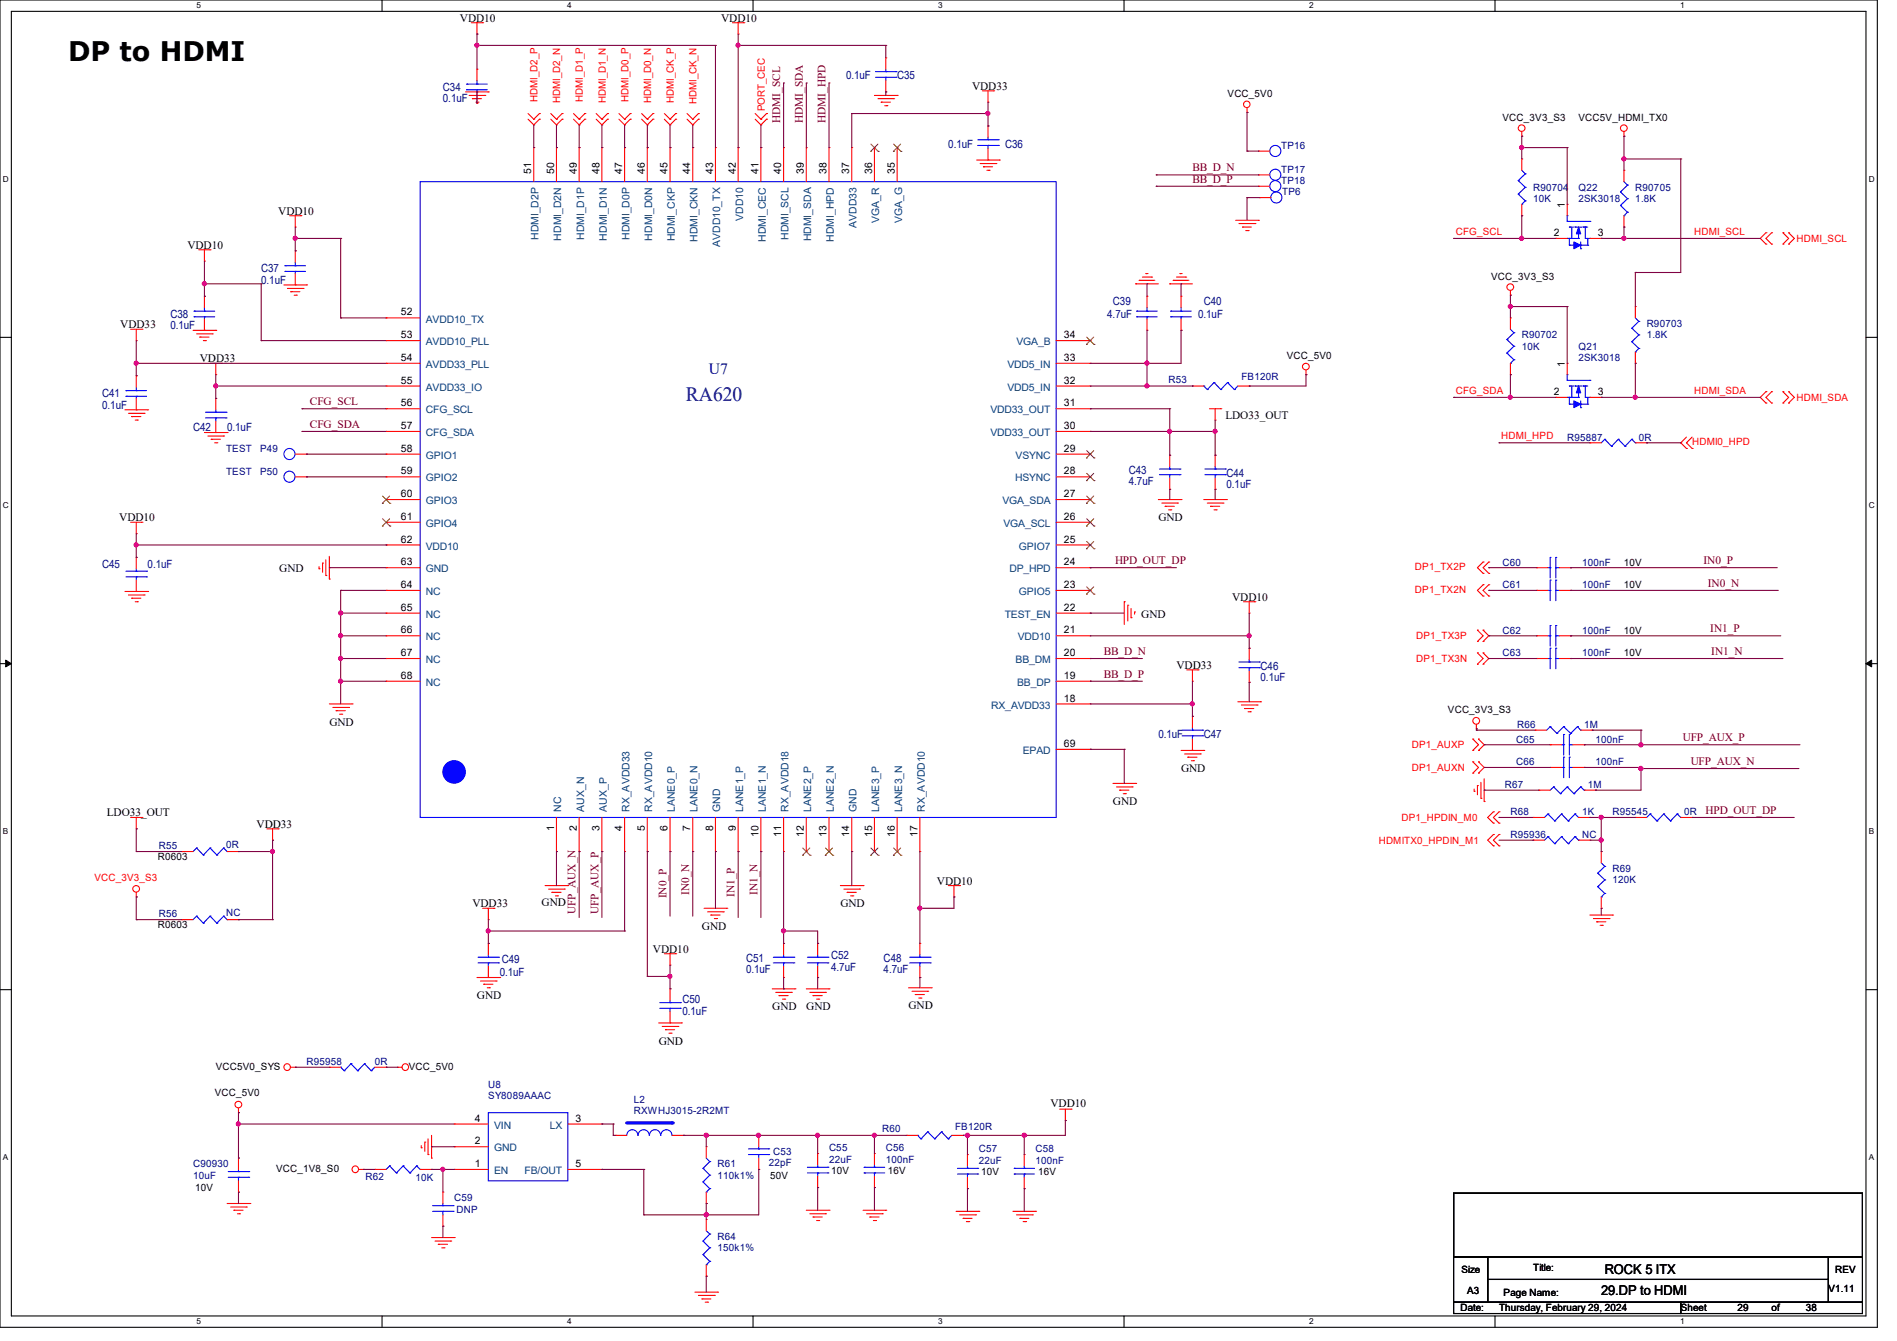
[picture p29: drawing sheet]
<svg xmlns="http://www.w3.org/2000/svg" width="297mm" height="210mm" viewBox="0 0 297 210" stroke-linecap="round" stroke-linejoin="round" font-family="sans-serif">
<defs><g id="words">
<text font-size="4.2" x="10.7" y="9.6">DP to HDMI</text>
<text font-size="3.2" fill="#000080" x="107.4" y="62.7">RA620</text>
<text font-size="2.5" fill="#000080" x="111" y="58.6">U7</text>
<g font-size="2.1">
<text x="250.7" y="202.9">29.DP ttto HDMI</text>
<text x="250.7" y="202.9">29.DP o HDMI</text>
<text x="251.2" y="199.5">ROCK 5 ITX</text>
</g>
<g font-size="1.8">
<text x="72" y="3.4">VDD10</text>
<text x="112.9" y="3.4">VDD10</text>
<text x="152.2" y="14.1">VDD33</text>
<text x="43.6" y="33.6">VDD10</text>
<text x="29.3" y="38.9">VDD10</text>
<text x="18.8" y="51.4">VDD33</text>
<text x="31.3" y="56.7">VDD33</text>
<text x="191.9" y="65.6">LDO33_OUT</text>
<text x="18.7" y="81.6">VDD10</text>
<text x="181.4" y="81.6">GND</text>
<text x="43.7" y="89.6">GND</text>
<text x="192.9" y="94.1">VDD10</text>
<text x="178.7" y="96.7">GND</text>
<text x="184.2" y="104.7">VDD33</text>
<text x="51.6" y="113.6">GND</text>
<text x="184.9" y="120.9">GND</text>
<text x="16.7" y="127.8">LDO33_OUT</text>
<text x="40.2" y="129.6">VDD33</text>
<text x="174.2" y="126.1">GND</text>
<text x="74" y="142.1">VDD33</text>
<text x="84.8" y="141.9">GND</text>
<text x="131.6" y="142.1">GND</text>
<text x="146.7" y="138.5">VDD10</text>
<text x="102.2" y="149.2">VDD10</text>
<text x="109.9" y="145.6">GND</text>
<text x="74.7" y="156.5">GND</text>
<text x="120.9" y="158.2">GND</text>
<text x="126.2" y="158.2">GND</text>
<text x="142.2" y="158.1">GND</text>
<text x="103.1" y="163.6">GND</text>
<text x="164.5" y="173.4">VDD10</text>
</g>
<g font-size="1.8" fill="#000080">
<text x="69.3" y="14.2">C34</text>
<text x="69.3" y="16">0.1uF</text>
<text x="132.5" y="12.4">0.1uF</text>
<text x="140.5" y="12.4">C35</text>
<text x="148.5" y="23.1">0.1uF</text>
<text x="157.4" y="23.1">C36</text>
<text x="40.9" y="42.7">C37</text>
<text x="40.9" y="44.4">0.1uF</text>
<text x="174.2" y="47.8">C39</text>
<text x="188.5" y="47.8">C40</text>
<text x="26.7" y="49.8">C38</text>
<text x="26.7" y="51.6">0.1uF</text>
<text x="173.4" y="49.8">4.7uF</text>
<text x="187.6" y="49.8">0.1uF</text>
<text x="16" y="62.2">C41</text>
<text x="16" y="64">0.1uF</text>
<text x="30.2" y="67.6">C42</text>
<text x="35.6" y="67.6">0.1uF</text>
<text x="176.7" y="74.2">C43</text>
<text x="176.7" y="75.9">4.7uF</text>
<text x="192" y="74.7">C44</text>
<text x="192" y="76.5">0.1uF</text>
<text x="16" y="88.9">C45</text>
<text x="23.1" y="88.9">0.1uF</text>
<text x="197.4" y="104.9">C46</text>
<text x="197.4" y="106.7">0.1uF</text>
<text x="181.4" y="115.6">0.1uF</text>
<text x="188.5" y="115.6">C47</text>
<text x="78.2" y="152.9">0.1uF</text>
<text x="78.6" y="150.8">C49</text>
<text x="116.8" y="150.6">C51</text>
<text x="116.8" y="152.4">0.1uF</text>
<text x="130.1" y="150.2">C52</text>
<text x="130.1" y="152">4.7uF</text>
<text x="138.3" y="150.6">C48</text>
<text x="138.3" y="152.4">4.7uF</text>
<text x="106.8" y="157">C50</text>
<text x="106.8" y="159">0.1uF</text>
</g>
<g font-size="1.8" fill="#800000">
<text x="122.1" y="19.2" transform="rotate(-90 122.1 19.2)">HDMI_SCL</text>
<text x="125.7" y="19.2" transform="rotate(-90 125.7 19.2)">HDMI_SDA</text>
<text x="129.2" y="19.2" transform="rotate(-90 129.2 19.2)">HDMI_HPD</text>
<text x="186.7" y="26.8">BB_D_N</text>
<text x="186.7" y="28.6">BB_D_P</text>
<text x="48.5" y="63.5">CFG_SCL</text>
<text x="48.5" y="67">CFG_SDA</text>
<text x="174.6" y="88.3">HPD_OUT_DP</text>
<text x="266.7" y="88.3">IN0_P</text>
<text x="267.4" y="91.9">IN0_N</text>
<text x="267.8" y="99">IN1_P</text>
<text x="172.8" y="102.6">BB_D_N</text>
<text x="172.8" y="106.1">BB_D_P</text>
<text x="267.9" y="102.6">IN1_N</text>
<text x="263.5" y="116.1">UFP_AUX_P</text>
<text x="264.7" y="119.8">UFP_AUX_N</text>
<text x="267" y="127.5">HPD_OUT_DP</text>
<text x="90.1" y="143.1" transform="rotate(-90 90.1 143.1)">UFP_AUX_N</text>
<text x="93.7" y="143.1" transform="rotate(-90 93.7 143.1)">UFP_AUX_P</text>
<text x="104.4" y="140.7" transform="rotate(-90 104.4 140.7)">IN0_P</text>
<text x="107.9" y="140.1" transform="rotate(-90 107.9 140.1)">IN0_N</text>
<text x="115" y="140.5" transform="rotate(-90 115 140.5)">IN1_P</text>
<text x="118.6" y="140.1" transform="rotate(-90 118.6 140.1)">IN1_N</text>
</g>
<g font-size="1.6" fill="#f00">
<text x="84.2" y="16" transform="rotate(-90 84.2 16)">HDMI_D2_P</text>
<text x="87.7" y="16.2" transform="rotate(-90 87.7 16.2)">HDMI_D2_N</text>
<text x="91.3" y="16" transform="rotate(-90 91.3 16)">HDMI_D1_P</text>
<text x="94.8" y="16.2" transform="rotate(-90 94.8 16.2)">HDMI_D1_N</text>
<text x="98.4" y="16" transform="rotate(-90 98.4 16)">HDMI_D0_P</text>
<text x="101.9" y="16.2" transform="rotate(-90 101.9 16.2)">HDMI_D0_N</text>
<text x="105.5" y="16.2" transform="rotate(-90 105.5 16.2)">HDMI_CK_P</text>
<text x="109.1" y="16.3" transform="rotate(-90 109.1 16.3)">HDMI_CK_N</text>
<text x="119.7" y="17.4" transform="rotate(-90 119.7 17.4)">PORT_CEC</text>
<text x="227.9" y="36.8">CFG_SCL</text>
<text x="265.3" y="36.8">HDMI_SCL</text>
<text x="281.3" y="37.9">HDMI_SCL</text>
<text x="227.9" y="61.7">CFG_SDA</text>
<text x="265.3" y="61.7">HDMI_SDA</text>
<text x="281.3" y="62.8">HDMI_SDA</text>
<text x="235" y="68.8">HDMI_HPD</text>
<text x="264.9" y="69.7">HDMI0_HPD</text>
<text x="221.5" y="89.3">DP1_TX2P</text>
<text x="221.5" y="92.8">DP1_TX2N</text>
<text x="221.7" y="100.1">DP1_TX3P</text>
<text x="221.7" y="103.7">DP1_TX3N</text>
<text x="221" y="117.2">DP1_AUXP</text>
<text x="221" y="120.7">DP1_AUXN</text>
<text x="219.4" y="128.6">DP1_HPDIN_M0</text>
<text x="215.9" y="132.1">HDMITX0_HPDIN_M1</text>
<text x="14.8" y="138">VCC_3V3_S3</text>
</g>
<g font-size="1.6">
<text x="192.2" y="15.1">VCC_5V0</text>
<text x="235.2" y="18.9">VCC_3V3_S3</text>
<text x="247.1" y="18.9">VCC5V_HDMI_TX0</text>
<text x="83.2" y="27.2" transform="rotate(-90 83.2 27.2)">51</text>
<text x="86.7" y="27.2" transform="rotate(-90 86.7 27.2)">50</text>
<text x="90.3" y="27.2" transform="rotate(-90 90.3 27.2)">49</text>
<text x="93.9" y="27.2" transform="rotate(-90 93.9 27.2)">48</text>
<text x="97.4" y="27.2" transform="rotate(-90 97.4 27.2)">47</text>
<text x="101" y="27.2" transform="rotate(-90 101 27.2)">46</text>
<text x="104.5" y="27.2" transform="rotate(-90 104.5 27.2)">45</text>
<text x="108.1" y="27.2" transform="rotate(-90 108.1 27.2)">44</text>
<text x="111.6" y="27.2" transform="rotate(-90 111.6 27.2)">43</text>
<text x="115.2" y="27.2" transform="rotate(-90 115.2 27.2)">42</text>
<text x="118.7" y="27.2" transform="rotate(-90 118.7 27.2)">41</text>
<text x="122.3" y="27.2" transform="rotate(-90 122.3 27.2)">40</text>
<text x="125.9" y="27.2" transform="rotate(-90 125.9 27.2)">39</text>
<text x="129.4" y="27.2" transform="rotate(-90 129.4 27.2)">38</text>
<text x="133" y="27.2" transform="rotate(-90 133 27.2)">37</text>
<text x="136.5" y="27.2" transform="rotate(-90 136.5 27.2)">36</text>
<text x="140.1" y="27.2" transform="rotate(-90 140.1 27.2)">35</text>
<text x="245" y="32.6" transform="rotate(-90 245 32.6)">1</text>
<text x="243.2" y="37">2</text>
<text x="250.1" y="37">3</text>
<text x="233.5" y="43.8">VCC_3V3_S3</text>
<text x="62.8" y="49.4">52</text>
<text x="62.8" y="53">53</text>
<text x="166.6" y="53">34</text>
<text x="62.8" y="56.5">54</text>
<text x="166.6" y="56.5">33</text>
<text x="201.5" y="56.2">VCC_5V0</text>
<text x="245" y="57.4" transform="rotate(-90 245 57.4)">1</text>
<text x="62.8" y="60.1">55</text>
<text x="62.8" y="63.6">56</text>
<text x="166.6" y="60.1">32</text>
<text x="166.6" y="63.6">31</text>
<text x="243.2" y="61.8">2</text>
<text x="250.1" y="61.8">3</text>
<text x="62.8" y="67.2">57</text>
<text x="62.8" y="70.7">58</text>
<text x="166.6" y="70.7">29</text>
<text x="166.6" y="67.2">30</text>
<text x="62.8" y="74.3">59</text>
<text x="62.8" y="77.9">60</text>
<text x="166.6" y="77.9">27</text>
<text x="166.6" y="74.3">28</text>
<text x="62.8" y="81.4">61</text>
<text x="166.6" y="81.4">26</text>
<text x="62.8" y="85">62</text>
<text x="62.8" y="88.5">63</text>
<text x="166.6" y="88.5">24</text>
<text x="166.6" y="85">25</text>
<text x="254.3" y="88.6">10V</text>
<text x="62.8" y="92.1">64</text>
<text x="62.8" y="95.6">65</text>
<text x="166.6" y="95.6">22</text>
<text x="166.6" y="92.1">23</text>
<text x="254.3" y="92.1">10V</text>
<text x="62.8" y="99.2">66</text>
<text x="166.6" y="99.2">21</text>
<text x="254.3" y="99.2">10V</text>
<text x="62.8" y="102.7">67</text>
<text x="62.8" y="106.3">68</text>
<text x="166.6" y="106.3">19</text>
<text x="166.6" y="102.7">20</text>
<text x="254.3" y="102.8">10V</text>
<text x="166.6" y="109.9">18</text>
<text x="226.7" y="111.7">VCC_3V3_S3</text>
<text x="166.6" y="117">69</text>
<text x="86.7" y="130.1" transform="rotate(-90 86.7 130.1)">1</text>
<text x="90.3" y="130.1" transform="rotate(-90 90.3 130.1)">2</text>
<text x="93.9" y="130.1" transform="rotate(-90 93.9 130.1)">3</text>
<text x="97.4" y="130.1" transform="rotate(-90 97.4 130.1)">4</text>
<text x="101" y="130.1" transform="rotate(-90 101 130.1)">5</text>
<text x="104.5" y="130.1" transform="rotate(-90 104.5 130.1)">6</text>
<text x="108.1" y="130.1" transform="rotate(-90 108.1 130.1)">7</text>
<text x="111.6" y="130.1" transform="rotate(-90 111.6 130.1)">8</text>
<text x="115.2" y="130.1" transform="rotate(-90 115.2 130.1)">9</text>
<text x="118.7" y="131" transform="rotate(-90 118.7 131)">10</text>
<text x="122.3" y="131" transform="rotate(-90 122.3 131)">11</text>
<text x="125.9" y="131" transform="rotate(-90 125.9 131)">12</text>
<text x="129.4" y="131" transform="rotate(-90 129.4 131)">13</text>
<text x="133" y="131" transform="rotate(-90 133 131)">14</text>
<text x="136.5" y="131" transform="rotate(-90 136.5 131)">15</text>
<text x="140.1" y="131" transform="rotate(-90 140.1 131)">16</text>
<text x="143.6" y="131" transform="rotate(-90 143.6 131)">17</text>
<text x="24.7" y="134.6">R0603</text>
<text x="24.7" y="145.3">R0603</text>
<text x="33.8" y="167.5">VCC5V0_SYS</text>
<text x="64" y="167.5">VCC_5V0</text>
<text x="33.6" y="171.6">VCC_5V0</text>
<text x="74.3" y="179.2">2</text>
<text x="74.3" y="175.6">4</text>
<text x="90.1" y="175.6">3</text>
<text x="43.2" y="183.5">VCC_1V8_S0</text>
<text x="74.3" y="182.8">1</text>
<text x="90.1" y="182.8">5</text>
<text x="120.6" y="184.6">50V</text>
<text x="130.1" y="183.9">10V</text>
<text x="139" y="183.9">16V</text>
<text x="153.6" y="184">10V</text>
<text x="162.5" y="184">16V</text>
<text x="30.6" y="186.5">10V</text>
<text x="228.8" y="199.3">Size</text>
<text x="229.7" y="202.7">A3</text>
<text x="235.4" y="202.9">Page Name:</text>
<text x="240" y="199">Title:</text>
<text x="286.3" y="202.4">V1.11</text>
<text x="287.3" y="199.3">REV</text>
<text x="228.6" y="205.4">Date:</text>
<text x="234.7" y="205.4">Thursday, February 29, 2024</text>
<text x="263.1" y="205.4">Sheet</text>
<text x="272" y="205.4">29</text>
<text x="277.4" y="205.4">of</text>
<text x="282.7" y="205.4">38</text>
</g>
<g font-size="1.6" fill="#000080">
<text x="200.6" y="23.3">TP16</text>
<text x="200.6" y="28.8">TP18</text>
<text x="200.6" y="27.1">TP17</text>
<text x="240" y="29.9">R90704</text>
<text x="247.1" y="29.9">Q22</text>
<text x="256" y="29.9">R90705</text>
<text x="200.7" y="30.6">TP6</text>
<text x="240" y="31.7">10K</text>
<text x="247.1" y="31.7">2SK3018</text>
<text x="256" y="31.7">1.8K</text>
<text x="238.3" y="53">R90702</text>
<text x="257.8" y="51.2">R90703</text>
<text x="257.8" y="53">1.8K</text>
<text x="183" y="59.9">R53</text>
<text x="194.4" y="59.6">FB120R</text>
<text x="238.3" y="54.8">10K</text>
<text x="247.1" y="54.8">Q21</text>
<text x="247.1" y="56.6">2SK3018</text>
<text x="35.4" y="70.8">TEST</text>
<text x="40.7" y="70.8">P49</text>
<text x="245.4" y="69">R95887</text>
<text x="256.6" y="69">0R</text>
<text x="35.4" y="74.3">TEST</text>
<text x="40.7" y="74.3">P50</text>
<text x="235.2" y="88.6">C60</text>
<text x="247.7" y="88.6">100nF</text>
<text x="235.2" y="92.1">C61</text>
<text x="247.7" y="92.1">100nF</text>
<text x="235.2" y="99.2">C62</text>
<text x="247.7" y="99.2">100nF</text>
<text x="235.2" y="102.8">C63</text>
<text x="247.7" y="102.8">100nF</text>
<text x="237.4" y="116.3">C65</text>
<text x="237.4" y="119.8">C66</text>
<text x="237.5" y="114">R66</text>
<text x="248" y="114">1M</text>
<text x="249.8" y="116.3">100nF</text>
<text x="249.8" y="119.8">100nF</text>
<text x="235.6" y="123.4">R67</text>
<text x="248.6" y="123.4">1M</text>
<text x="236.5" y="127.7">R68</text>
<text x="236.5" y="131.2">R95936</text>
<text x="247.7" y="127.7">1K</text>
<text x="247.7" y="131.2">NC</text>
<text x="252.5" y="127.7">R95545</text>
<text x="263.7" y="127.7">0R</text>
<text x="24.9" y="133">R55</text>
<text x="35.4" y="132.8">0R</text>
<text x="252.5" y="136.6">R69</text>
<text x="24.9" y="143.7">R56</text>
<text x="35.4" y="143.5">NC</text>
<text x="252.5" y="138.3">120K</text>
<text x="48" y="166.8">R95958</text>
<text x="58.7" y="166.8">0R</text>
<text x="76.5" y="170.3">U8</text>
<text x="76.5" y="172.1">SY8089AAAC</text>
<text x="99.2" y="172.7">L2</text>
<text x="99.2" y="174.5">RXWHJ3015-2R2MT</text>
<text x="138.1" y="177.3">R60</text>
<text x="149.5" y="176.9">FB120R</text>
<text x="30.2" y="182.8">C90930</text>
<text x="30.2" y="184.6">10uF</text>
<text x="57.2" y="184.7">R62</text>
<text x="65.1" y="184.9">10K</text>
<text x="112.4" y="182.8">R61</text>
<text x="112.4" y="184.6">110k1%</text>
<text x="120.4" y="182.6">22pF</text>
<text x="121.1" y="180.8">C53</text>
<text x="129.8" y="180.3">C55</text>
<text x="129.8" y="182.1">22uF</text>
<text x="138.7" y="180.3">C56</text>
<text x="138.7" y="182.1">100nF</text>
<text x="153.2" y="180.5">C57</text>
<text x="153.2" y="182.2">22uF</text>
<text x="162.1" y="180.5">C58</text>
<text x="162.1" y="182.2">100nF</text>
<text x="71.1" y="188.1">C59</text>
<text x="71.5" y="189.9">DNP</text>
<text x="112.4" y="194.2">R64</text>
<text x="112.4" y="196">150k1%</text>
</g>
<g font-size="1.6" fill="#004080">
<text x="116.3" y="34.6" transform="rotate(-90 116.3 34.6)">VDD10</text>
<text x="134.1" y="35.7" transform="rotate(-90 134.1 35.7)">AVDD33</text>
<text x="137.7" y="34.9" transform="rotate(-90 137.7 34.9)">VGA_R</text>
<text x="141.2" y="35" transform="rotate(-90 141.2 35)">VGA_G</text>
<text x="84.3" y="37.6" transform="rotate(-90 84.3 37.6)">HDMI_D2P</text>
<text x="87.9" y="37.7" transform="rotate(-90 87.9 37.7)">HDMI_D2N</text>
<text x="91.4" y="37.6" transform="rotate(-90 91.4 37.6)">HDMI_D1P</text>
<text x="95" y="37.7" transform="rotate(-90 95 37.7)">HDMI_D1N</text>
<text x="98.6" y="37.6" transform="rotate(-90 98.6 37.6)">HDMI_D0P</text>
<text x="102.1" y="37.7" transform="rotate(-90 102.1 37.7)">HDMI_D0N</text>
<text x="105.7" y="37.8" transform="rotate(-90 105.7 37.8)">HDMI_CKP</text>
<text x="109.2" y="37.9" transform="rotate(-90 109.2 37.9)">HDMI_CKN</text>
<text x="112.8" y="38.7" transform="rotate(-90 112.8 38.7)">AVDD10_TX</text>
<text x="119.9" y="37.9" transform="rotate(-90 119.9 37.9)">HDMI_CEC</text>
<text x="123.4" y="37.6" transform="rotate(-90 123.4 37.6)">HDMI_SCL</text>
<text x="127" y="37.8" transform="rotate(-90 127 37.8)">HDMI_SDA</text>
<text x="130.6" y="37.9" transform="rotate(-90 130.6 37.9)">HDMI_HPD</text>
<text x="66.7" y="50.5">AVDD10_TX</text>
<text x="66.7" y="54.1">AVDD10_PLL</text>
<text x="66.7" y="57.6">AVDD33_PLL</text>
<text x="157.7" y="57.6">VDD5_IN</text>
<text x="159.1" y="54.1">VGA_B</text>
<text x="66.7" y="61.2">AVDD33_IO</text>
<text x="66.7" y="64.7">CFG_SCL</text>
<text x="155.1" y="64.7">VDD33_OUT</text>
<text x="157.7" y="61.2">VDD5_IN</text>
<text x="66.7" y="68.3">CFG_SDA</text>
<text x="66.7" y="71.8">GPIO1</text>
<text x="155.1" y="68.3">VDD33_OUT</text>
<text x="159" y="71.8">VSYNC</text>
<text x="66.7" y="75.4">GPIO2</text>
<text x="158.9" y="75.4">HSYNC</text>
<text x="66.7" y="79">GPIO3</text>
<text x="66.7" y="82.5">GPIO4</text>
<text x="156.9" y="79">VGA_SDA</text>
<text x="157.1" y="82.5">VGA_SCL</text>
<text x="66.7" y="86.1">VDD10</text>
<text x="66.7" y="89.6">GND</text>
<text x="158" y="89.6">DP_HPD</text>
<text x="159.5" y="86.1">GPIO7</text>
<text x="66.7" y="93.2">NC</text>
<text x="159.5" y="93.2">GPIO5</text>
<text x="66.7" y="96.7">NC</text>
<text x="66.7" y="100.3">NC</text>
<text x="157.3" y="96.7">TEST_EN</text>
<text x="159.3" y="100.3">VDD10</text>
<text x="66.7" y="103.8">NC</text>
<text x="66.7" y="107.4">NC</text>
<text x="159" y="103.8">BB_DM</text>
<text x="159.3" y="107.4">BB_DP</text>
<text x="155.2" y="111">RX_AVDD33</text>
<text x="160.1" y="118.1">EPAD</text>
<text x="87.9" y="127.1" transform="rotate(-90 87.9 127.1)">NC</text>
<text x="91.4" y="127.1" transform="rotate(-90 91.4 127.1)">AUX_N</text>
<text x="95" y="127.1" transform="rotate(-90 95 127.1)">AUX_P</text>
<text x="98.6" y="127.1" transform="rotate(-90 98.6 127.1)">RX_AVDD33</text>
<text x="102.1" y="127.1" transform="rotate(-90 102.1 127.1)">RX_AVDD10</text>
<text x="105.7" y="127.1" transform="rotate(-90 105.7 127.1)">LANE0_P</text>
<text x="109.2" y="127.1" transform="rotate(-90 109.2 127.1)">LANE0_N</text>
<text x="112.8" y="127.1" transform="rotate(-90 112.8 127.1)">GND</text>
<text x="116.3" y="127.1" transform="rotate(-90 116.3 127.1)">LANE1_P</text>
<text x="119.9" y="127.1" transform="rotate(-90 119.9 127.1)">LANE1_N</text>
<text x="123.4" y="127.1" transform="rotate(-90 123.4 127.1)">RX_AVDD18</text>
<text x="127" y="127.1" transform="rotate(-90 127 127.1)">LANE2_P</text>
<text x="130.6" y="127.1" transform="rotate(-90 130.6 127.1)">LANE2_N</text>
<text x="134.1" y="127.1" transform="rotate(-90 134.1 127.1)">GND</text>
<text x="137.7" y="127.1" transform="rotate(-90 137.7 127.1)">LANE3_P</text>
<text x="141.2" y="127.1" transform="rotate(-90 141.2 127.1)">LANE3_N</text>
<text x="144.8" y="127.1" transform="rotate(-90 144.8 127.1)">RX_AVDD10</text>
<text x="77.3" y="176.7">VIN</text>
<text x="86.1" y="176.7">LX</text>
<text x="77.3" y="183.9">EN</text>
<text x="77.3" y="180.3">GND</text>
<text x="82.1" y="183.9">FB/OUT</text>
</g>
<g font-size="1.3">
<text x="30.8" y="1.3">5</text>
<text x="88.8" y="1.3">4</text>
<text x="146.9" y="1.3">3</text>
<text x="205" y="1.3">2</text>
<text x="263.1" y="1.3">1</text>
<text x=".5" y="28.4">D</text>
<text x="292.6" y="28.4">D</text>
<text x=".5" y="79.5">C</text>
<text x="292.6" y="79.5">C</text>
<text x=".5" y="130.6">B</text>
<text x="292.6" y="130.6">B</text>
<text x=".5" y="181.7">A</text>
<text x="292.6" y="181.7">A</text>
<text x="30.8" y="207.4">5</text>
<text x="88.8" y="207.4">4</text>
<text x="146.9" y="207.4">3</text>
<text x="205" y="207.4">2</text>
<text x="263.1" y="207.4">1</text>
</g>
</g></defs>
<g fill="none" stroke="#000" stroke-width=".17">
<path d="M0 0h293.9v207.9h-293.9zM1.8 1.8h290.3v204.3h-290.3zM59.8 0v1.8M117.9 0v1.8M176 0v1.8M234.1 0v1.8M0 52.8h1.8M292.1 52.8h1.8M0 103.9h1.8M292.1 103.9h1.8M0 155h1.8M292.1 155h1.8"/>
<path d="M227.6 186.9h64v9.9h-64zM227.6 196.8h5.3v7.1h-5.3zM232.9 196.8h53.4v3.6h-53.4zM286.3 196.8h5.3v7.1h-5.3zM59.8 206.1v1.8M117.9 206.1v1.8M176 206.1v1.8M227.6 203.9h35.5v1.8h-35.5zM232.9 200.4h53.4v3.5h-53.4zM234.1 206.1v1.8M263.1 203.9h28.5v1.8h-28.5z"/>
</g>
<path d="M.9 103.4l.9 .5-.9 .5zM292.1 103.9l.9-.5v1z" fill="#000"/>
<path d="M.9 103.4l.9 .5-.9 .5zM292.1 103.9l.9-.5v1z" fill="none" stroke="#000" stroke-width=".16"/>
<g fill="none" stroke="#f00" stroke-width=".17">
<path d="M72.9 14.4h3.6M73.4 14.9h2.5M73.8 3.6h1.8M74 15.5h.1M74 15.5h1.4M74.5 16h.3M74.7 5.3h.1M74.7 3.6v1.7M74.8 16h.1M75.6 3.6h.1M75.9 14.9h.1M76.5 14.4h.1"/>
<path d="M82.7 17.8l.9 .9M82.7 18.7l.9 .9M83.6 18.7h.1M83.6 19.6h.1M84.5 17.8h.1M84.5 18.7h.1M84.5 17.8l-.9 .9M84.5 18.7l-.9 .9M86.2 17.8l.9 .9M86.2 18.7l.9 .9M87.1 18.7h.1M87.1 19.6h.1"/>
<path d="M88 17.8h.1M88 18.7h.1M88 17.8l-.9 .9M88 18.7l-.9 .9M89.8 17.8l.9 .9M89.8 18.7l.9 .9M90.7 18.7h.1M90.7 19.6h.1M91.6 17.8h.1M91.6 18.7h.1M91.6 17.8l-.9 .9M91.6 18.7l-.9 .9"/>
<path d="M93.3 17.8l.9 .9M93.3 18.7l.9 .9M94.2 18.7h.1M94.2 19.6h.1M95.1 17.8h.1M95.1 18.7h.1M95.1 17.8l-.9 .9M95.1 18.7l-.9 .9M96.9 17.8l.9 .9M96.9 18.7l.9 .9M97.8 18.7h.1M97.8 19.6h.1"/>
<path d="M98.7 17.8h.1M98.7 18.7h.1M98.7 17.8l-.9 .9M98.7 18.7l-.9 .9M100.5 17.8l.8 .9M100.5 18.7l.8 .9M101.3 18.7h.1M101.3 19.6h.1M102.2 17.8h.1M102.2 18.7h.1M102.2 17.8l-.9 .9M102.2 18.7l-.9 .9"/>
<path d="M104 17.8l.9 .9M104 18.7l.9 .9M104.9 18.7h.1M104.9 19.6h.1M105.8 17.8h.1M105.8 18.7h.1M105.8 17.8l-.9 .9M105.8 18.7l-.9 .9M107.6 17.8l.9 .9M107.6 18.7l.9 .9M108.5 18.7h.1M108.5 19.6h.1"/>
<path d="M109.3 17.8h.1M109.3 18.7h.1M109.3 17.8l-.8 .9M109.3 18.7l-.8 .9M114.7 3.6h1.8M115.6 5.3h.1M115.6 3.6v1.7M116.5 3.6h.1M118.2 17.8l.9 .9M118.2 18.7l.9 .9M119.1 18.7h.1M119.1 19.6h.1"/>
<path d="M120 17.8h.1M120 18.7h.1M120 17.8l-.9 .9M120 18.7l-.9 .9M136.9 14.9h3.6M137.5 15.5h2.4M138 16h.1M138 16h1.4M138.5 16.6h.4M138.9 16.6h.1M139.9 15.5h.1M140.5 14.9h.1"/>
<path d="M153.8 14.2h1.8M154.7 16h.1M154.7 14.2v1.8M155.6 14.2h.1M195.2 17.6h.1M195.2 16.9v.7M31.1 39.1h1.8M32 39.1v1.8M32.9 39.1h.1M45.3 33.8h1.8M46.2 35.6h.1M46.2 33.8v1.8"/>
<path d="M47.1 33.8h.1M152.9 25.1h3.6M153.5 25.6h2.4M154 26.1h.1M154 26.1h1.4M154.5 26.7h.4M154.9 26.7h.1M155.9 25.6h.1M156.5 25.1h.1M193.5 34.5h3.5M194 35h2.5M194.5 35.6h.1"/>
<path d="M194.5 35.6h1.4M195 36.1h.4M195.4 36.1h.1M196.5 35h.1M197 34.5h.1M238.3 21.3h.1M238.3 20.6v.7M254.3 21.3h.1M254.3 20.6v.7M276.5 36.4h.1M276.5 38.2h.1M276.5 36.4l-.9 .9 .9 .9"/>
<path d="M277.4 38.2h.1M277.4 36.4h.1M277.4 36.4l-.9 .9 .9 .9M279.1 38.2h.1M279.1 36.4h.1M279.1 36.4l.9 .9-.9 .9M280 38.2h.1M280 36.4h.1M280 36.4l.9 .9-.9 .9M20.4 51.6h1.8M21.3 53.3h.1M21.3 51.6v1.7"/>
<path d="M22.2 51.6h.1M30.2 51.7h3.6M30.8 52.3h2.4M31.3 52.8h.1M31.3 52.8h1.4M31.8 53.3h.4M32 40.9h.1M32.2 53.3h.1M32.9 56.9h1.8M33.2 52.3h.1M33.8 51.7h.1M33.8 58.7h.1"/>
<path d="M33.8 56.9v1.8M34.7 56.9h.1M44.4 44.6h3.6M45 45.2h2.5M45.5 45.7h.1M45.5 45.7h1.4M46.1 46.2h.3M46.4 46.2h.1M47.5 45.2h.1M48 44.6h.1M177.8 44.4h.1M177.8 44.4h3.6"/>
<path d="M178.4 43.9h.1M178.4 43.9h2.4M178.9 43.4h1.4M179.4 42.8h.1M179.4 42.8h.3M180.3 43.4h.1M183.1 44.4h.1M183.1 44.4h3.6M183.7 43.9h.1M183.7 43.9h2.4M184.2 43.4h1.4M184.7 42.8h.1"/>
<path d="M184.7 42.8h.4M185.6 43.4h.1M204.5 58.7h.1M204.5 58v.7M236.5 46.2h.1M236.5 45.5v.7M19.6 64.2h3.5M20.1 64.7h2.5M20.6 65.2h.1M20.6 65.2h1.5M21.2 65.8h.3M21.5 65.8h.1"/>
<path d="M22.6 64.7h.1M23.1 64.2h.1M32 67.7h3.6M32.6 68.3h2.4M33.1 68.8h.1M33.1 68.8h1.4M33.6 69.3h.4M34 69.3h.1M35 68.3h.1M35.6 67.7h.1M181.4 78.2h3.5M181.9 78.8h2.5"/>
<path d="M182.4 79.3h.1M182.4 79.3h1.5M183 79.8h.3M183.3 79.8h.1M184.4 78.8h.1M184.9 78.2h.1M188.5 78.2h3.5M189 78.8h2.5M189.4 64h1.7M189.5 79.3h.1M189.5 79.3h1.5M190.1 79.8h.3"/>
<path d="M190.2 65.8h.1M190.2 64v1.8M190.4 79.8h.1M191.1 64h.1M191.5 78.8h.1M192 78.2h.1M263.1 69.3h.1M263.1 69.3l.9 .9M264 69.3h.1M264 70.2h.1M264 69.3l.9 .9M264 68.5l-.9 .8"/>
<path d="M264.9 70.2h.1M264.9 68.5l-.9 .8M276.5 61.3h.1M276.5 63.1h.1M276.5 61.3l-.9 .9 .9 .9M277.4 63.1h.1M277.4 61.3h.1M277.4 61.3l-.9 .9 .9 .9M279.1 63.1h.1M279.1 61.3h.1M279.1 61.3l.9 .9-.9 .9M280 63.1h.1"/>
<path d="M280 61.3h.1M280 61.3l.9 .9-.9 .9M19.6 92.6h3.5M20.1 93.2h2.5M20.4 81.8h1.8M20.6 93.7h.1M20.6 93.7h1.5M21.2 94.2h.3M21.3 83.6h.1M21.3 81.8v1.8M21.5 94.2h.1M22.2 81.8h.1"/>
<path d="M22.6 93.2h.1M23.1 92.6h.1M50 89.1h.1M50 88.7v.4M50.5 88.2h.1M50.5 88.2v1.4M51 90.1h.1M51 87.7v2.4M51.6 90.7h.1M51.6 87.1v3.6M176 94.2h.1M176 94.2v3.6"/>
<path d="M176.6 94.8h.1M176.6 94.8v2.4M177.1 96.7h.1M177.1 95.3v1.4M177.6 95.8h.1M177.6 95.8v.4M194.7 94.2h1.8M195.6 96h.1M195.6 94.2v1.8M196.5 94.2h.1M231.3 98.7h.1M231.3 98.7l.9 .9-.9 .9"/>
<path d="M232.2 89.8h.1M232.2 88h.1M232.2 93.3h.1M232.2 91.6h.1M232.2 98.7h.1M232.2 88l-.9 .9 .9 .9M232.2 91.6l-.9 .9 .9 .8M232.2 98.7l.9 .9-.9 .9M233.1 89.8h.1M233.1 88h.1M233.1 93.3h.1M233.1 91.6h.1"/>
<path d="M233.1 88l-.9 .9 .9 .9M233.1 91.6l-.9 .9 .9 .8M51.6 110.2h3.5M52.1 110.8h2.5M52.6 111.3h.1M52.6 111.3h1.5M53.2 111.8h.3M53.5 111.8h.1M54.6 110.8h.1M55.1 110.2h.1M184.9 117.5h3.6M185.5 118.1h2.4"/>
<path d="M185.8 104.9h1.8M186 118.6h.1M186 118.6h1.4M186.5 119.1h.4M186.7 106.7h.1M186.7 104.9v1.8M186.9 119.1h.1M187.6 104.9h.1M187.9 118.1h.1M188.5 117.5h.1M193.8 109.9h3.6M194.4 110.4h2.4"/>
<path d="M194.9 111h.1M194.9 111h1.4M195.4 111.5h.3M195.7 111.5h.1M196.8 110.4h.1M197.4 109.9h.1M230.6 117.5h.1M230.6 115.7h.1M230.6 119.3h.1M230.6 115.7l.9 .9-.9 .9M230.6 119.3l.9 .9-.9 .9M231.1 114.1h.1"/>
<path d="M231.1 113.5v.6M231.3 100.5h.1M231.3 104h.1M231.3 102.2h.1M231.3 102.2l.9 .9-.9 .9M231.5 115.7h.1M231.5 117.5h.1M231.5 119.3h.1M231.5 115.7l.9 .9-.9 .9M231.5 119.3l.9 .9-.9 .9M232.2 100.5h.1M232.2 102.2h.1"/>
<path d="M232.2 104h.1M232.2 102.2l.9 .9-.9 .9M20.4 128h1.8M21.3 129.8h.1M21.3 128v1.8M21.3 139.7v.8M22.2 128h.1M41.8 129.8h1.8M42.7 131.6h.1M42.7 129.8v1.8M43.6 129.8h.1M85.3 138.7h3.6"/>
<path d="M85.9 139.2h2.4M86.4 139.7h.1M86.4 139.7h1.4M88.3 139.2h.1M88.9 138.7h.1M131.6 138.7h3.5M132.1 139.2h2.5M132.6 139.7h.1M132.6 139.7h1.5M134.6 139.2h.1M135.1 138.7h.1M148.5 138.7h1.7"/>
<path d="M149.4 138.7v1.8M150.2 138.7h.1M174.2 122.7h3.6M174.8 123.2h2.4M175.3 123.7h.1M175.3 123.7h1.4M175.9 124.3h.3M176.2 124.3h.1M177.2 123.2h.1M177.8 122.7h.1M230.6 121.1h.1M230.8 123.9h.1"/>
<path d="M230.8 123.6v.3M231.3 123h.1M231.3 123v1.5M231.5 121.1h.1M231.9 125h.1M231.9 122.5v2.5M232.4 125.5h.1M232.4 122v3.5M233.8 128.9h.1M233.8 127.1h.1M233.8 132.5h.1M233.8 130.7h.1"/>
<path d="M233.8 127.1l-.9 .9 .9 .9M233.8 130.7l-.9 .9 .9 .9M234.7 128.9h.1M234.7 127.1h.1M234.7 132.5h.1M234.7 130.7h.1M234.7 127.1l-.9 .9 .9 .9M234.7 130.7l-.9 .9 .9 .9M240 128h.1M240 128h1.8M247.1 128h1.8M248.9 128h.1"/>
<path d="M21.3 140.5h.1M74.7 153.1h3.5M75.2 153.6h2.5M75.6 142.2h1.7M75.7 154.1h.1M75.7 154.1h1.5M76.3 154.7h.3M76.5 144h.1M76.5 142.2v1.8M76.6 154.7h.1M77.3 142.2h.1M77.7 153.6h.1"/>
<path d="M78.2 153.1h.1M87 140.3h.3M87.3 140.3h.1M104 149.4h1.8M104.9 151.1h.1M104.9 149.4v1.7M105.8 149.4h.1M110.2 142.2h3.6M110.8 142.8h2.4M111.3 143.3h.1M111.3 143.3h1.4M111.8 143.8h.4"/>
<path d="M112.2 143.8h.1M113.2 142.8h.1M113.8 142.2h.1M120.9 154.9h3.6M121.5 155.4h2.4M122 155.9h.1M122 155.9h1.4M122.5 156.5h.4M122.9 156.5h.1M123.9 155.4h.1M124.5 154.9h.1M126.2 154.9h3.6"/>
<path d="M126.8 155.4h2.4M127.3 155.9h.1M127.3 155.9h1.4M127.8 156.5h.4M128.2 156.5h.1M129.2 155.4h.1M129.8 154.9h.1M133.2 140.3h.3M133.5 140.3h.1M142.2 154.7h3.6M142.8 155.2h2.4M143.3 155.7h.1"/>
<path d="M143.3 155.7h1.4M143.8 156.3h.4M144.2 156.3h.1M145.2 155.2h.1M145.8 154.7h.1M149.4 140.5h.1M248.9 143.3h3.6M249.5 143.8h2.4M250 144.4h.1M250 144.4h1.4M250.5 144.9h.4M250.9 144.9h.1"/>
<path d="M251.9 143.8h.1M252.5 143.3h.1M37.3 174.2h.1M37.3 173.5v.7M45.5 167.1h.7M46.2 167.1h.1M62.2 167.1h.1M62.2 167.1h.7M66 179.7h.1M66 179.4v.3M66.5 178.9h.1M66.5 178.9v1.4"/>
<path d="M67 178.4v2.4M67.6 177.8v3.6M103.1 160.2h3.6M103.7 160.7h2.4M104.2 161.2h.1M104.2 161.2h1.4M104.7 161.8h.4M105.1 161.8h.1M106.1 160.7h.1M106.7 160.2h.1M165.9 173.7h1.8M166.8 175.5h.1"/>
<path d="M166.8 173.7v1.8M167.7 173.7h.1M35.6 188.5h3.5M36.1 189h2.5M36.6 189.5h.1M36.6 189.5h1.5M37.2 190.1h.3M37.5 190.1h.1M38.6 189h.1M39.1 188.5h.1M56.2 183.1h.7M56.9 183.1h.1"/>
<path d="M67 180.8h.1M67.6 181.4h.1M67.6 193.8h3.5M68.1 194.4h2.5M68.6 194.9h.1M68.6 194.9h1.5M69.2 195.4h.3M69.5 195.4h.1M70.6 194.4h.1M71.1 193.8h.1M126.2 189.5h3.6M126.8 190.1h2.4"/>
<path d="M127.3 190.6h.1M127.3 190.6h1.4M127.8 191.1h.4M128.2 191.1h.1M129.2 190.1h.1M129.8 189.5h.1M135.1 189.5h3.6M135.7 190.1h2.4M136.2 190.6h.1M136.2 190.6h1.4M136.7 191.1h.4M137.1 191.1h.1"/>
<path d="M138.1 190.1h.1M138.7 189.5h.1M149.7 189.7h3.5M150.2 190.2h2.5M150.8 190.8h.1M150.8 190.8h1.4M151.3 191.3h.4M151.7 191.3h.1M152.7 190.2h.1M153.2 189.7h.1M158.6 189.7h3.5M159.1 190.2h2.5"/>
<path d="M159.7 190.8h.1M159.7 190.8h1.4M160.2 191.3h.4M160.6 191.3h.1M161.6 190.2h.1M162.1 189.7h.1M108.8 202.4h3.6M109.3 202.9h2.5M109.9 203.4h.1M109.9 203.4h1.4M110.4 203.9h.4M110.8 203.9h.1"/>
<path d="M111.8 202.9h.1M112.4 202.4h.1"/>
<circle cx="195.2" cy="16.3" r=".51"/>
<circle cx="238.2" cy="20.1" r=".52"/>
<circle cx="254.2" cy="20.1" r=".52"/>
<circle cx="204.5" cy="57.4" r=".52"/>
<circle cx="236.5" cy="45" r=".52"/>
<circle cx="231.1" cy="112.9" r=".53"/>
<circle cx="21.3" cy="139.2" r=".52"/>
<circle cx="37.3" cy="173" r=".52"/>
<circle cx="44.9" cy="167.1" r=".52"/>
<circle cx="63.4" cy="167.1" r=".52"/>
<circle cx="55.6" cy="183.1" r=".52"/>
</g>
<g fill="none" stroke="#00f" stroke-width=".17">
<path d="M65.8 28.4h99.6v99.6h-99.6zM242.4 127.5h.1M242.4 127.5l-.6 .5M242.4 127.5l1 1.1M243.4 128.6h.1M244.5 127.5h.1M244.5 127.5l-1.1 1.1M244.5 127.5l1 1.1M245.5 128.6h.1M246.6 127.5h.1M246.6 127.5l-1.1 1.1M246.6 127.5l.5 .5"/>
<path d="M247.1 128h.1"/>
</g>
<circle cx="71.1" cy="120.9" r="1.76" fill="#00f"/>
<g fill="none" stroke="#00f" stroke-width=".17">
<path d="M245.7 35.6h.1M245.7 35.6h.7M246.1 37.3h.1M246.1 35.6v1.7M246.6 35.6h.1M246.6 35.6h1.1M247.1 37.3h.1M247.1 35.6v1.7M247.9 35.6h.1M247.9 35.6h.7M248.2 35.6h.1M248.2 35.6v1.7"/>
<path d="M185.1 115.2h3.2M185.1 114.3h3.2M186.7 114.3h.1M186.7 115.2h.1M186.7 114v.3M186.7 115.2v.5M188.3 115.2h.1M188.3 114.3h.1M61 182.6h.1M61 182.6l-.5 .5M61 182.6l1.1 1.1M62.1 183.7h.1"/>
<path d="M63.1 182.6h.1M63.1 182.6l-1 1.1M63.1 182.6l1.1 1.1M64.2 183.7h.1M65.2 182.6h.1M65.2 182.6l-1 1.1M65.2 182.6l.6 .5M65.8 183.1h.1M110.1 194.4h.1M110.1 196.5h.1M110.1 194.4l1 1M110.1 196.5l1 1"/>
<path d="M110.6 198.1h.1M110.6 192.7l.5 .6M111.1 193.3h.1M111.1 195.4h.1M111.1 197.5h.1M111.1 193.3l-1 1.1M111.1 195.4l-1 1.1M111.1 197.5l-.5 .6"/>
<circle cx="71.1" cy="120.9" r="1.76"/>
</g>
<g fill="none" stroke="#f00" stroke-width=".17">
<path d="M83.6 23.1h.1M83.6 23.1v5.3M87.1 23.1h.1M87.1 23.1v5.3M90.7 23.1h.1M90.7 23.1v5.3M94.2 23.1h.1M94.2 23.1v5.3M97.8 23.1h.1M97.8 23.1v5.3M101.3 23.1h.1M101.3 23.1v5.3"/>
<path d="M104.9 23.1h.1M104.9 23.1v5.3M108.5 23.1h.1M108.5 23.1v5.3M112 23.1h.1M112 23.1v5.3M115.6 23.1h.1M115.6 23.1v5.3M119.1 23.1h.1M119.1 23.1v5.3M122.7 23.1h.1M122.7 23.1v5.3"/>
<path d="M126.2 23.1h.1M126.2 23.1v5.3M129.8 23.1h.1M129.8 23.1v5.3M133.3 23.1h.1M133.3 23.1v5.3M136.9 23.1h.1M136.9 23.1v5.3M140.5 23.1h.1M140.5 23.1v5.3M60.5 49.8h.1M60.5 53.3h.1"/>
<path d="M60.5 56.9h.1M60.5 49.8h5.3M60.5 53.3h5.3M60.5 56.9h5.3M165.4 53.3h5.3M165.4 56.9h5.3M170.7 53.3h.1M170.7 56.9h.1M60.5 60.5h.1M60.5 64h.1M60.5 67.6h.1M60.5 71.1h.1"/>
<path d="M60.5 74.7h.1M60.5 78.2h.1M60.5 60.5h5.3M60.5 64h5.3M60.5 67.6h5.3M60.5 71.1h5.3M60.5 74.7h5.3M60.5 78.2h5.3M165.4 60.5h5.3M165.4 64h5.3M165.4 67.6h5.3M165.4 71.1h5.3"/>
<path d="M165.4 74.7h5.3M165.4 78.2h5.3M170.7 78.2h.1M170.7 74.7h.1M170.7 71.1h.1M170.7 67.6h.1M170.7 60.5h.1M170.7 64h.1M60.5 81.8h.1M60.5 85.3h.1M60.5 88.9h.1M60.5 92.5h.1"/>
<path d="M60.5 96h.1M60.5 99.6h.1M60.5 81.8h5.3M60.5 85.3h5.3M60.5 88.9h5.3M60.5 92.5h5.3M60.5 96h5.3M60.5 99.6h5.3M165.4 81.8h5.3M165.4 85.3h5.3M165.4 88.9h5.3M165.4 92.5h5.3"/>
<path d="M165.4 96h5.3M165.4 99.6h5.3M170.7 99.6h.1M170.7 96h.1M170.7 92.5h.1M170.7 88.9h.1M170.7 85.3h.1M170.7 81.8h.1M60.5 103.1h.1M60.5 106.7h.1M60.5 103.1h5.3M60.5 106.7h5.3"/>
<path d="M165.4 103.1h5.3M165.4 106.7h5.3M165.4 110.2h5.3M165.4 117.3h5.3M170.7 106.7h.1M170.7 103.1h.1M170.7 110.2h.1M170.7 117.3h.1M186.7 112.2h.1M186.7 117.5h.1M186.7 112.2v1.8M186.7 115.7v1.8"/>
<path d="M87.1 133.3h.1M87.1 128v5.3M90.7 133.3h.1M90.7 128v5.3M94.2 133.3h.1M94.2 128v5.3M97.8 133.3h.1M97.8 128v5.3M101.3 133.3h.1M101.3 128v5.3M104.9 133.3h.1M104.9 128v5.3"/>
<path d="M108.5 133.3h.1M108.5 128v5.3M112 133.3h.1M112 128v5.3M115.6 133.3h.1M115.6 128v5.3M119.1 133.3h.1M119.1 128v5.3M122.7 133.3h.1M122.7 128v5.3M126.2 133.3h.1M126.2 128v5.3"/>
<path d="M129.8 133.3h.1M129.8 128v5.3M133.3 133.3h.1M133.3 128v5.3M136.9 133.3h.1M136.9 128v5.3M140.5 133.3h.1M140.5 128v5.3M144 133.3h.1M144 128v5.3M58.7 183.1h.1M58.7 183.1h1.8"/>
<path d="M65.8 183.1h1.8M67.6 183.1h.1M110.6 191h.1M110.6 199.9h.1M110.6 191v1.7M110.6 198.1v1.8"/>
</g>
<g fill="none" stroke="#804000" stroke-width=".16">
<path d="M136.3 23.7h.1M136.4 22.6l1.1 1.1M137.5 22.6l-1.2 1.1M137.5 23.7h.1M139.9 23.7h.1M139.9 22.6l1.2 1.1M141 22.6l-1.1 1.1M141.1 23.7h.1M170.1 53.9h.1M170.1 52.8l1.2 1.1M171.2 52.8l-1.1 1.1M171.3 53.9h.1"/>
<path d="M59.9 78.8h.1M59.9 77.7l1.1 1.1M61 77.7l-1.1 1.1M61 78.8h.1M170.1 78.8h.1M170.1 75.3h.1M170.1 71.7h.1M170.1 77.7l1.2 1.1M170.1 74.1l1.2 1.2M170.1 70.6l1.2 1.1M171.2 77.7l-1.1 1.1M171.2 74.1l-1.1 1.2"/>
<path d="M171.2 70.6l-1.1 1.1M171.3 78.8h.1M171.3 75.3h.1M171.3 71.7h.1M59.9 82.4h.1M59.9 81.2l1.1 1.2M61 81.2l-1.1 1.2M61 82.4h.1M170.1 93h.1M170.1 85.9h.1M170.1 82.4h.1M170.1 91.9l1.2 1.1"/>
<path d="M170.1 84.8l1.2 1.1M170.1 81.2l1.2 1.2M171.2 91.9l-1.1 1.1M171.2 84.8l-1.1 1.1M171.2 81.2l-1.1 1.2M171.3 93h.1M171.3 85.9h.1M171.3 82.4h.1M125.6 133.9h.1M125.7 132.8l1.1 1.1M126.8 132.8l-1.2 1.1M126.8 133.9h.1"/>
<path d="M129.2 133.9h.1M129.2 132.8l1.2 1.1M130.3 132.8l-1.1 1.1M130.4 133.9h.1M136.3 133.9h.1M136.4 132.8l1.1 1.1M137.5 132.8l-1.2 1.1M137.5 133.9h.1M139.9 133.9h.1M139.9 132.8l1.2 1.1M141 132.8l-1.1 1.1M141.1 133.9h.1"/>
</g>
<path d="M247.1 35.6l.4 1h-.7z" fill="#00f"/>
<path d="M245.4 37.3h.1M245.4 37.3h1.7M247.1 35.6l.4 1h-.7z" fill="none" stroke="#00f" stroke-width=".17"/>
<path d="M246.4 37.9l1.1 .5-1.1 .5z" fill="#00f"/>
<g fill="none" stroke="#00f" stroke-width=".17">
<path d="M245.4 33.8h.1M245.4 33.8v.9h3.5M245.7 38.4h.1M245.7 37.3h.1M245.7 38.4h.7M245.7 37.3v1.1M246.4 37.9l1.1 .5-1.1 .5zM247.5 38.4h.1M247.5 38.9h.1M247.5 38.4h1.1M247.5 37.9v1M248.2 37.3h.7"/>
<path d="M248.6 38.4h.1M248.6 37.3v1.1M248.9 34.7h.1M248.9 37.3h.1M32.2 65.4h3.2M32.2 64.6h3.2M33.8 64.6h.1M33.8 65.4h.1M33.8 64.2v.4M33.8 65.4v.6M35.4 65.4h.1M35.4 64.6h.1"/>
<path d="M30.8 132.8h.1M30.8 132.8l-.6 .5M30.8 132.8l1 1.1M31.8 133.9h.1M32.9 132.8h.1M32.9 132.8l-1.1 1.1M32.9 132.8l1.1 1.1M34 133.9h.1M35 132.8h.1M35 132.8l-1 1.1M35 132.8l.6 .5M35.6 133.3h.1"/>
<path d="M98.1 177.8a.87 .87 0 0 1 .9-.9 .87 .87 0 0 1 .9 .9M99.9 177.8a.87 .87 0 0 1 .9-.9 .87 .87 0 0 1 .8 .9M101.7 177.8a.87 .87 0 0 1 .9-.9 .87 .87 0 0 1 .8 .9M103.5 177.8a.87 .87 0 0 1 .8-.9 .87 .87 0 0 1 .9 .9"/>
<circle cx="199.7" cy="29.1" r=".87"/>
<circle cx="199.7" cy="27.4" r=".87"/>
</g>
<g fill="none" stroke="#f00" stroke-width=".17">
<path d="M197 29.2h.1M197 27.4h.1M197 29.2h1.8M197 27.4h1.8M243.6 37.3h.1M243.6 37.3h1.8M245.4 32h.1M245.4 32v1.8M248.9 37.3h1.8M250.7 37.3h.1M33.8 62.4h.1M33.8 67.7h.1"/>
<path d="M33.8 62.4v1.8M33.8 66v1.7M28.4 133.3h.1M28.4 133.3h1.8M35.6 133.3h1.7M37.3 133.3h.1"/>
</g>
<path d="M98.1 175.9h7.1" fill="none" stroke="#00f" stroke-width=".51"/>
<circle cx="105.2" cy="175.9" r=".25" fill="#00f"/>
<g fill="none" stroke="#f00" stroke-width=".17">
<path d="M197.2 30.9h.1M197.2 30.9h1.8M179.6 51.7h.1M179.6 46.4h.1M179.6 46.4v1.8M179.6 50v1.7M256 48h.1M256 56.9h.1M256 48v1.8M256 55.1v1.8M46.2 74.7h1.8M48 74.7h.1"/>
<path d="M21.3 87.3h.1M21.3 92.6h.1M21.3 87.3v1.8M21.3 90.8v1.8M242.7 116.6h.1M242.7 116.6h1.8M246.3 116.6h1.7M248 116.6h.1M28.4 144h.1M28.4 144h1.8M35.6 144h1.7M37.3 144h.1"/>
<path d="M104.9 154.9h.1M104.9 154.9v1.7M104.9 158.4v1.8M96.4 177.8h.1M96.4 177.8h1.7M104.9 160.2h.1M105.2 177.8h1.8M107 177.8h.1M141.9 177.8h.1M141.9 177.8h1.8M149 177.8h1.8M150.8 177.8h.1"/>
<path d="M37.3 181.4h.1M37.3 186.7h.1M37.3 181.4v1.7M37.3 184.9v1.8M69.3 186.7h.1M69.3 192h.1M69.3 186.7v1.8M69.3 190.2v1.8M136.9 180.6h.1M136.9 186h.1M136.9 180.6v1.8M136.9 184.2v1.8"/>
</g>
<g fill="none" stroke="#00f" stroke-width=".17">
<path d="M178 48.7h.1M178 49.6h.1M178 48.7h3.2M178 49.6h3.2M179.6 49.6h.1M179.6 48.7h.1M179.6 48.2v.5M179.6 49.6v.4M255.5 51.4h.1M255.5 53.5h.1M255.5 51.4l1.1 1.1M255.5 53.5l1.1 1.1"/>
<path d="M256 55.1h.1M256 49.8l.6 .5M256.6 50.3h.1M256.6 52.5h.1M256.6 54.6h.1M256.6 50.3l-1.1 1.1M256.6 52.5l-1.1 1M256.6 54.6l-.6 .5M245.7 60.5h.1M245.7 60.5h.7M246.1 62.2h.1M246.1 60.5v1.7"/>
<path d="M246.6 60.5h.1M246.6 60.5h1.1M247.1 62.2h.1M247.1 60.5v1.7M247.9 60.5h.1M247.9 60.5h.7M248.2 60.5h.1M248.2 60.5v1.7M19.7 90.3h3.2M19.7 89.5h3.2M21.3 89.5h.1M21.3 90.3h.1"/>
<path d="M21.3 89.1v.4M21.3 90.3v.5M22.9 90.3h.1M22.9 89.5h.1M244.5 116.6h.3M244.8 116.6h.1M244.8 115h.1M244.8 115v3.2M245.7 115h.1M245.7 116.6h.1M245.7 116.6h.6M245.7 115v3.2"/>
<path d="M30.8 143.5h.1M30.8 143.5l-.6 .5M30.8 143.5l1 1.1M31.8 144.6h.1M32.9 143.5h.1M32.9 143.5l-1.1 1.1M32.9 143.5l1.1 1.1M34 144.6h.1M35 143.5h.1M35 143.5l-1 1.1M35 143.5l.6 .5M35.6 144h.1"/>
<path d="M103.3 157.9h3.2M103.3 157h3.2M104.9 157h.1M104.9 157.9h.1M104.9 156.6v.4M104.9 157.9v.5M106.5 157.9h.1M106.5 157h.1M143.7 177.8h.1M143.7 177.8l.5 .6M144.2 178.4h.1M145.2 177.2h.1"/>
<path d="M145.2 177.2l1.1 1.2M145.2 177.2l-1 1.2M146.3 178.4h.1M147.4 177.2h.1M147.4 177.2l1.1 1.2M147.4 177.2l-1.1 1.2M148.5 178.4h.1M149 177.8l-.5 .6M35.7 184.4h3.2M35.7 183.5h3.2M37.3 183.5h.1M37.3 184.4h.1"/>
<path d="M37.3 183.1v.4M37.3 184.4v.5M38.9 184.4h.1M38.9 183.5h.1M67.7 189.7h3.3M67.7 188.8h3.3M69.3 188.8h.1M69.3 189.7h.1M69.3 188.5v.3M69.3 189.7v.5M71 189.7h.1M71 188.8h.1"/>
<path d="M135.3 183.7h.1M135.3 182.8h.1M135.3 183.7h3.2M135.3 182.8h3.2M136.9 182.8h.1M136.9 183.7h.1M136.9 182.4v.4M136.9 183.7v.5"/>
<circle cx="199.8" cy="30.9" r=".87"/>
<circle cx="45.3" cy="74.7" r=".87"/>
</g>
<path d="M247.1 60.5l.4 1h-.7z" fill="#00f"/>
<path d="M245.4 62.2h.1M245.4 62.2h1.7M247.1 60.5l.4 1h-.7z" fill="none" stroke="#00f" stroke-width=".17"/>
<path d="M246.4 62.8l1.1 .5-1.1 .5z" fill="#00f"/>
<g fill="none" stroke="#00f" stroke-width=".17">
<path d="M73.1 13.2h.1M73.1 14.1h.1M73.1 13.2h3.2M73.1 14.1h3.2M74.7 14.1h.1M74.7 13.2h.1M74.7 12.6v.6M74.7 14.1v.3M137.1 12.1h3.2M137.1 11.2h3.2M138.7 11.2h.1M138.7 12.1h.1"/>
<path d="M138.7 10.8v.4M138.7 12.1v.5M140.3 12.1h.1M140.3 11.2h.1M153.1 22.8h3.2M153.1 21.9h3.2M154.7 21.9h.1M154.7 22.8h.1M154.7 21.5v.4M154.7 22.8v.5M156.3 22.8h.1M156.3 21.9h.1"/>
<path d="M237.7 28.3h.1M237.7 30.4h.1M237.7 28.3l1.1 1M237.7 30.4l1.1 1.1M238.3 32h.1M238.3 26.7l.5 .5M238.8 27.2h.1M238.8 29.3h.1M238.8 31.5h.1M238.8 27.2l-1.1 1.1M238.8 29.3l-1.1 1.1M238.8 31.5l-.5 .5"/>
<path d="M253.7 30.1h.1M253.7 32.2h.1M253.7 30.1l1.1 1M253.7 32.2l1.1 1M254.3 33.8h.1M254.3 28.4l.5 .6M254.8 29h.1M254.8 31.1h.1M254.8 33.2h.1M254.8 29l-1.1 1.1M254.8 31.1l-1.1 1.1M254.8 33.2l-.5 .6"/>
<path d="M30.4 48.7h.1M30.4 49.6h.1M30.4 48.7h3.2M30.4 49.6h3.2M32 49.6h.1M32 48.7h.1M32 48.2v.5M32 49.6v.4M44.6 41.6h.1M44.6 42.5h.1M44.6 41.6h3.2M44.6 42.5h3.2"/>
<path d="M46.2 42.5h.1M46.2 41.6h.1M46.2 41.1v.5M46.2 42.5v.3M183.3 48.7h.1M183.3 49.6h.1M183.3 48.7h3.2M183.3 49.6h3.2M184.9 49.6h.1M184.9 48.7h.1M184.9 48.2v.5M184.9 49.6v.4"/>
<path d="M190.1 59.9h.1M190.1 59.9l1 1.1M190.1 59.9l-1.1 1.1M192.2 59.9h.1M192.2 59.9l1.1 1.1M192.2 59.9l-1.1 1.1M235.9 53.2h.1M235.9 55.3h.1M235.9 53.2l1.1 1M235.9 55.3l1.1 1M236.5 56.9h.1M236.5 51.6l.5 .5"/>
<path d="M237 52.1h.1M237 54.2h.1M237 56.3h.1M237 52.1l-1.1 1.1M237 54.2l-1.1 1.1M237 56.3l-.5 .6M245.4 58.7h.1M245.4 58.7v.9h3.5M248.9 59.6h.1M19.7 61.2h.1M19.7 62.1h.1M19.7 61.2h3.2"/>
<path d="M19.7 62.1h3.2M21.3 62.1h.1M21.3 61.2h.1M21.3 60.6v.6M21.3 62.1v.3M181.5 74.3h3.2M181.5 73.4h3.2M183.1 73.4h.1M183.1 74.3h.1M183.1 73.1v.3M183.1 74.3v.5M184.7 74.3h.1"/>
<path d="M184.7 73.4h.1M188.5 60.5h.1M188.5 60.5l.5 .5M188.6 74.3h3.3M188.6 73.4h3.3M189 61h.1M190.2 73.4h.1M190.2 74.3h.1M190.2 73.1v.3M190.2 74.3v.5M191.1 61h.1M191.9 74.3h.1"/>
<path d="M191.9 73.4h.1M193.3 61h.1M193.8 60.5l-.5 .5M245.7 63.3h.1M245.7 62.2h.1M245.7 63.3h.7M245.7 62.2v1.1M246.4 62.8l1.1 .5-1.1 .5zM247.5 63.3h.1M247.5 63.8h.1M247.5 63.3h1.1M247.5 62.8v1"/>
<path d="M248.2 62.2h.7M248.6 63.3h.1M248.6 62.2v1.1M248.9 62.2h.1M251.2 68.8h.1M251.2 68.8l-.5 .5M251.2 68.8l1.1 1.1M252.3 69.9h.1M253.4 68.8h.1M253.4 68.8l-1.1 1.1M253.4 68.8l1 1.1M254.4 69.9h.1"/>
<path d="M255.5 68.8h.1M255.5 68.8l-1.1 1.1M255.5 68.8l.5 .5M256 69.3h.1M242.4 88.9h.3M242.4 92.5h.3M242.4 99.6h.3M242.7 88.9h.1M242.7 87.3h.1M242.7 92.5h.1M242.7 90.8h.1M242.7 99.6h.1"/>
<path d="M242.7 98h.1M242.7 87.3v3.2M242.7 90.8v3.3M242.7 98v3.2M243.6 87.3h.1M243.6 88.9h.1M243.6 90.8h.1M243.6 92.5h.1M243.6 98h.1M243.6 99.6h.1M243.6 87.3v3.2M243.6 90.8v3.3"/>
<path d="M243.6 98v3.2M243.6 88.9h.5M243.6 92.5h.5M243.6 99.6h.5M194 104.6h3.2M194 103.7h3.2M195.6 103.7h.1M195.6 104.6h.1M195.6 103.3v.4M195.6 104.6v.5M197.2 104.6h.1M197.2 103.7h.1"/>
<path d="M242.4 103.1h.3M242.7 103.1h.1M242.7 101.5h.1M242.7 113.8h.1M242.7 101.5v3.2M242.7 113.8l-.6 .5M242.7 113.8l1.1 1.1M243.6 101.5h.1M243.6 103.1h.1M243.6 103.1h.5M243.6 101.5v3.2M243.8 114.9h.1"/>
<path d="M244.8 113.8h.1M244.8 118.6h.1M244.8 113.8l-1 1.1M244.8 113.8l1.1 1.1M244.8 118.6v3.2M245.7 118.6h.1M245.7 118.6v3.2M245.9 114.9h.1M247 113.8h.1M247 113.8l-1.1 1.1M247 113.8l.5 .5M247.5 114.3h.1"/>
<path d="M242.4 131h.1M242.4 131l-.6 .6M242.4 131l1 1.1M243.2 123.2h.1M243.2 123.2l-.5 .5M243.2 123.2l1.1 1.1M243.4 132.1h.1M244.3 124.3h.1M244.5 131h.1M244.5 131l-1.1 1.1M244.5 131l1 1.1M244.5 120.2h.3"/>
<path d="M244.8 120.2h.1M245.4 123.2h.1M245.4 123.2l-1.1 1.1M245.4 123.2l1 1.1M245.5 132.1h.1M245.7 120.2h.1M245.7 120.2h.6M246.4 124.3h.1M246.6 131h.1M246.6 131l.5 .6M246.6 131l-1.1 1.1M247.1 131.6h.1"/>
<path d="M247.5 123.2h.1M247.5 123.2l-1.1 1.1M247.5 123.2l.5 .5M248 123.7h.1M250.1 136.7h.1M250.1 138.9h.1M250.1 136.7l1.1 1.1M250.1 138.9l1.1 1M250.7 135.1l.5 .6M251.2 135.7h.1M251.2 137.8h.1M251.2 139.9h.1"/>
<path d="M251.2 135.7l-1.1 1M251.2 137.8l-1.1 1.1M251.2 139.9l-.5 .6M258.4 127.5h.1M258.4 127.5l-.6 .5M258.4 127.5l1 1.1M259.4 128.6h.1M260.5 127.5h.1M260.5 127.5l-1.1 1.1M260.5 127.5l1 1.1M261.5 128.6h.1M262.6 127.5h.1"/>
<path d="M262.6 127.5l-1.1 1.1M262.6 127.5l.5 .5M263.1 128h.1M74.8 150.8h3.3M74.8 149.9h3.3M76.5 149.9h.1M76.5 150.8h.1M76.5 149.5v.4M76.5 150.8v.5M78.1 150.8h.1M78.1 149.9h.1M121.1 150.8h3.2"/>
<path d="M121.1 149.9h3.2M122.7 149.9h.1M122.7 150.8h.1M122.7 149.5v.4M122.7 150.8v.5M124.3 150.8h.1M124.3 149.9h.1M126.4 150.8h3.2M126.4 149.9h3.2M128 149.9h.1M128 150.8h.1M128 149.5v.4"/>
<path d="M128 150.8v.5M129.6 150.8h.1M129.6 149.9h.1M142.4 150.8h3.2M142.4 149.9h3.2M144 149.9h.1M144 150.8h.1M144 149.5v.4M144 150.8v.5M145.6 150.8h.1M145.6 149.9h.1M250.7 140.5h.1"/>
<path d="M53.3 167.1h.1M53.3 167.1l.6 .6M53.9 167.7h.1M54.9 166.6h.1M54.9 166.6l1.1 1.1M54.9 166.6l-1 1.1M56 167.7h.1M57.1 166.6h.1M57.1 166.6l1 1.1M57.1 166.6l-1.1 1.1M58.1 167.7h.1M58.7 167.1l-.6 .6"/>
<path d="M76.5 174.2h12.4v10.7h-12.4zM117.2 179.9h3.2M118.8 179.9h.1M118.8 179.6v.3M120.4 179.9h.1M110.1 183h.1M110.1 185.1h.1M110.1 183l1 1M110.1 185.1l1 1M110.6 186.7h.1M110.6 181.4l.5 .5M111.1 181.9h.1"/>
<path d="M111.1 184h.1M111.1 186.1h.1M111.1 181.9l-1 1.1M111.1 184l-1 1.1M111.1 186.1l-.5 .6M117.2 180.8h3.2M118.8 180.8h.1M118.8 180.8v.6M120.4 180.8h.1M126.4 183.7h3.2M126.4 182.8h3.2M128 182.8h.1"/>
<path d="M128 183.7h.1M128 182.4v.4M128 183.7v.5M129.6 183.7h.1M129.6 182.8h.1M149.9 183.9h3.2M149.9 183h3.2M151.5 183h.1M151.5 183.9h.1M151.5 182.6v.4M151.5 183.9v.5M153.1 183.9h.1"/>
<path d="M153.1 183h.1M158.8 183.9h.1M158.8 183h.1M158.8 183.9h3.2M158.8 183h3.2M160.4 183h.1M160.4 183.9h.1M160.4 182.6v.4M160.4 183.9v.5"/>
<circle cx="199.7" cy="23.6" r=".87"/>
<circle cx="45.3" cy="71.1" r=".87"/>
</g>
<g fill="none" stroke="#f00" stroke-width=".17">
<path d="M74.7 16.2h.1M74.7 10.8h.1M74.7 10.8v1.8M74.7 14.4v1.8M138.7 9.1h.1M138.7 14.4h.1M138.7 9.1v1.7M138.7 12.6v1.8M154.7 19.7h.1M154.7 19.7v1.8M46.2 39.3h.1M46.2 39.3v1.8"/>
<path d="M154.7 25.1h.1M154.7 23.3v1.8M197 23.7h.1M197 23.7h1.8M238.3 24.9h.1M238.3 33.8h.1M238.3 24.9v1.8M238.3 32v1.8M254.3 26.7h.1M254.3 35.6h.1M254.3 26.7v1.7M254.3 33.8v1.8"/>
<path d="M21.3 58.8h.1M21.3 58.8v1.8M32 51.7h.1M32 46.4h.1M32 46.4v1.8M32 50v1.7M46.2 44.6h.1M46.2 42.8v1.8M184.9 51.7h.1M184.9 46.4h.1M184.9 46.4v1.8M184.9 50v1.7"/>
<path d="M236.5 49.8h.1M236.5 58.7h.1M236.5 49.8v1.8M236.5 56.9v1.8M245.4 56.9h.1M245.4 56.9v1.8M21.3 64.2h.1M21.3 62.4v1.8M46.2 71.1h1.8M48 71.1h.1M183.1 71.3h.1M183.1 76.6h.1"/>
<path d="M183.1 71.3v1.8M183.1 74.8v1.8M186.7 60.5h.1M186.7 60.5h1.8M190.2 71.3h.1M190.2 76.6h.1M190.2 71.3v1.8M190.2 74.8v1.8M193.8 60.5h1.8M195.6 60.5h.1M243.6 62.2h.1M243.6 62.2h1.8"/>
<path d="M248.9 69.3h.1M248.9 62.2h1.8M248.9 69.3h1.8M250.7 62.2h.1M256 69.3h1.8M257.8 69.3h.1M240.6 88.9h.1M240.6 92.5h.1M240.6 99.6h.1M240.6 88.9h1.8M240.6 92.5h1.8M240.6 99.6h1.8"/>
<path d="M244.1 88.9h1.8M244.1 92.5h1.8M244.1 99.6h1.8M245.9 88.9h.1M245.9 92.5h.1M245.9 99.6h.1M195.6 101.5h.1M195.6 106.8h.1M195.6 101.5v1.8M195.6 105.1v1.7M240.4 114.3h.1M240.4 114.3h1.7"/>
<path d="M240.6 103.1h.1M240.6 103.1h1.8M244.1 103.1h1.8M245.9 103.1h.1M247.5 114.3h1.8M249.3 114.3h.1M240 131.6h.1M240 131.6h1.8M240.9 123.7h.1M240.9 123.7h1.8M242.7 120.2h.1M242.7 120.2h1.8"/>
<path d="M246.3 120.2h1.7M247.1 131.6h1.8M248 120.2h.1M248 123.7h1.8M248.9 131.6h.1M249.8 123.7h.1M250.7 133.3h.1M250.7 133.3v1.8M256 128h.1M256 128h1.8M263.1 128h1.8M264.9 128h.1"/>
<path d="M76.5 147.7h.1M76.5 153.1h.1M76.5 147.7v1.8M76.5 151.3v1.8M122.7 147.7h.1M122.7 153.1h.1M122.7 147.7v1.8M122.7 151.3v1.8M128 147.7h.1M128 153.1h.1M128 147.7v1.8M128 151.3v1.8"/>
<path d="M144 147.7h.1M144 153.1h.1M144 147.7v1.8M144 151.3v1.8M250.7 142.2h.1M250.7 140.5v1.7M51.6 167.1h.1M51.6 167.1h1.7M58.7 167.1h1.8M60.5 167.1h.1M71.1 179.6h.1M71.1 176h.1"/>
<path d="M71.1 179.6h5.4M71.1 176h5.4M88.9 176h5.3M94.2 176h.1M110.6 179.6h.1M110.6 179.6v1.8M118.8 177.8h.1M118.8 177.8v1.8M71.1 183.1h.1M71.1 183.1h5.4M88.9 183.1h5.3M94.2 183.1h.1"/>
<path d="M110.6 188.5h.1M110.6 186.7v1.8M118.8 183.1h.1M118.8 181.4v1.7M128 180.6h.1M128 186h.1M128 180.6v1.8M128 184.2v1.8M151.5 180.8h.1M151.5 186.1h.1M151.5 180.8v1.8M151.5 184.4v1.7"/>
<path d="M160.4 180.8h.1M160.4 186.1h.1M160.4 180.8v1.8M160.4 184.4v1.7"/>
</g>
<path d="M74.7 7.1h.1M74.7 7.1h37.3" fill="none" stroke="#800040" stroke-width=".17"/>
<circle cx="74.7" cy="7.1" r=".32" fill="#f0f"/>
<circle cx="74.7" cy="7.1" r=".32" fill="none" stroke="#f0f" stroke-width=".17"/>
<g fill="none" stroke="#800040" stroke-width=".17">
<path d="M112 7.1h.1M112 7.1v16M115.6 7.1h.1M115.6 7.1h23.1M115.6 5.3v1.8M122.7 13h.1M122.7 13v10.1M126.2 13h.1M126.2 13v10.1M129.8 13h.1M129.8 13v10.1M133.3 17.8h.1"/>
<path d="M133.3 17.8v5.3M133.3 17.8h21.4M138.7 14.4h.1M138.7 14.4v.5M195.2 17.6h.1M195.2 17.6v6.1"/>
</g>
<circle cx="154.7" cy="17.8" r=".32" fill="#f0f"/>
<circle cx="154.7" cy="17.8" r=".32" fill="none" stroke="#f0f" stroke-width=".17"/>
<path d="M195.2 23.7h.1M195.2 23.7h1.8M238.3 21.3h.1M238.3 23.1h.1M238.3 21.3v3.6M238.3 23.1h7.1M254.3 21.3h.1M254.3 21.3v3.6" fill="none" stroke="#800040" stroke-width=".17"/>
<circle cx="238.2" cy="23.1" r=".32" fill="#f0f"/>
<circle cx="238.2" cy="23.1" r=".32" fill="none" stroke="#f0f" stroke-width=".17"/>
<path d="M245.4 23.1h.1M245.4 23.1v8.9M254.3 24.9h.1M254.3 24.9v1.8M254.3 24.9h8.8" fill="none" stroke="#800040" stroke-width=".17"/>
<circle cx="254.2" cy="24.9" r=".32" fill="#f0f"/>
<circle cx="254.2" cy="24.9" r=".32" fill="none" stroke="#f0f" stroke-width=".17"/>
<g fill="none" stroke="#800040" stroke-width=".17">
<path d="M181 27.4h.1M181 29.2h.1M181 27.4h16M181 29.2h16M195.2 30.9h.1M195.2 30.9v3.6M195.2 30.9h2M227.6 37.3h.1M227.6 37.3h16M238.3 33.8h.1M238.3 37.3h.1M238.3 33.8v3.5"/>
<path d="M254.3 35.6h.1M254.3 35.6v1.7M263.1 24.9h.1M263.1 24.9v17.8"/>
</g>
<circle cx="238.2" cy="37.3" r=".32" fill="#f0f"/>
<circle cx="238.2" cy="37.3" r=".32" fill="none" stroke="#f0f" stroke-width=".17"/>
<path d="M250.7 37.3h.1M250.7 37.3h24.9M254.3 37.3h.1" fill="none" stroke="#800040" stroke-width=".17"/>
<circle cx="254.2" cy="37.3" r=".32" fill="#f0f"/>
<circle cx="254.2" cy="37.3" r=".32" fill="none" stroke="#f0f" stroke-width=".17"/>
<g fill="none" stroke="#800040" stroke-width=".17">
<path d="M46.2 37.3h.1M46.2 35.6v1.7M46.2 37.3h7.1M53.3 37.3h.1M53.3 37.3v12.5M32 44.4h.1M32 40.9v3.5M32 44.4h8.9M236.5 46.2h.1M236.5 46.2v1.8M256 42.7h.1M256 42.7v5.3"/>
<path d="M256 42.7h7.1"/>
</g>
<circle cx="32" cy="44.4" r=".32" fill="#f0f"/>
<circle cx="32" cy="44.4" r=".32" fill="none" stroke="#f0f" stroke-width=".17"/>
<path d="M40.9 44.4h.1M40.9 44.4v8.9M236.5 48h.1M236.5 48h8.9" fill="none" stroke="#800040" stroke-width=".17"/>
<circle cx="236.5" cy="48" r=".32" fill="#f0f"/>
<circle cx="236.5" cy="48" r=".32" fill="none" stroke="#f0f" stroke-width=".17"/>
<path d="M21.3 56.9h.1M21.3 53.3v3.6M40.9 53.3h.1M40.9 53.3h19.6M53.3 49.8h.1M53.3 49.8h7.2M236.5 48h.1M236.5 48v1.8M245.4 48h.1M245.4 48v8.9" fill="none" stroke="#800040" stroke-width=".17"/>
<circle cx="21.3" cy="56.9" r=".32" fill="#f0f"/>
<circle cx="21.3" cy="56.9" r=".32" fill="none" stroke="#f0f" stroke-width=".17"/>
<path d="M204.5 58.7h.1M204.5 58.7v1.8h-8.9M236.5 58.7h.1M236.5 58.7v3.5M256 56.9h.1M256 56.9v5.3M195.6 60.5h.1M227.6 62.2h.1M227.6 62.2h16M236.5 62.2h.1" fill="none" stroke="#800040" stroke-width=".17"/>
<circle cx="236.5" cy="62.2" r=".32" fill="#f0f"/>
<circle cx="236.5" cy="62.2" r=".32" fill="none" stroke="#f0f" stroke-width=".17"/>
<path d="M250.7 62.2h.1M250.7 62.2h24.9M256 62.2h.1" fill="none" stroke="#800040" stroke-width=".17"/>
<circle cx="256" cy="62.2" r=".32" fill="#f0f"/>
<circle cx="256" cy="62.2" r=".32" fill="none" stroke="#f0f" stroke-width=".17"/>
<path d="M47.3 64h.1M47.3 67.6h.1M47.3 64h13.2M47.3 67.6h13.2M21.3 85.3h39.2M60.5 85.3h.1" fill="none" stroke="#800040" stroke-width=".17"/>
<circle cx="21.3" cy="85.3" r=".32" fill="#f0f"/>
<circle cx="21.3" cy="85.3" r=".32" fill="none" stroke="#f0f" stroke-width=".17"/>
<g fill="none" stroke="#800040" stroke-width=".17">
<path d="M51.6 88.9h.1M51.6 88.9h8.9M53.3 92.5h.1M53.3 92.5h7.2M170.7 88.9h.1M170.7 96h.1M170.7 88.9h13.5M170.7 96h5.3M233.1 88.9h.1M233.1 92.5h.1M233.1 99.6h.1M233.1 88.9h7.5"/>
<path d="M233.1 92.5h7.5M233.1 99.6h7.5M245.9 88.9h.1M245.9 92.5h.1M245.9 99.6h.1M245.9 88.9h32.4M245.9 92.5h32.5M245.9 99.6h32.9M53.3 103.1h.1M53.3 103.1v3.6M233.1 103.1h.1M233.1 103.1h7.5"/>
<path d="M245.9 103.1h.1M245.9 103.1h33.2"/>
</g>
<circle cx="53.3" cy="106.7" r=".32" fill="#f0f"/>
<circle cx="53.3" cy="106.7" r=".32" fill="none" stroke="#f0f" stroke-width=".17"/>
<circle cx="53.3" cy="103.1" r=".32" fill="#f0f"/>
<circle cx="53.3" cy="103.1" r=".32" fill="none" stroke="#f0f" stroke-width=".17"/>
<g fill="none" stroke="#800040" stroke-width=".17">
<path d="M53.3 103.1h.1M53.3 106.7h.1M53.3 103.1h7.2M53.3 106.7v3.5M53.3 106.7h7.2M170.7 103.1h.1M170.7 106.7h.1M170.7 103.1h8.2M170.7 106.7h8.2M170.7 110.2h16M186.7 110.2h.1M195.6 106.8h.1"/>
<path d="M195.6 106.8v3.1"/>
</g>
<circle cx="186.7" cy="110.2" r=".32" fill="#f0f"/>
<circle cx="186.7" cy="110.2" r=".32" fill="none" stroke="#f0f" stroke-width=".17"/>
<g fill="none" stroke="#800040" stroke-width=".17">
<path d="M231.1 114.3h.1M231.1 114.1h.1M231.1 114.3h9.3M231.1 114.1v.2M232.4 116.6h.1M232.4 116.6h10.3M248 116.6h.1M248 116.6h33.8M249.3 114.3h.1M249.3 114.3h7.6M256.9 114.3h.1M256.9 116.6h.1"/>
<path d="M256.9 114.3v2.3"/>
</g>
<circle cx="256.9" cy="116.6" r=".33" fill="#f0f"/>
<circle cx="256.9" cy="116.6" r=".33" fill="none" stroke="#f0f" stroke-width=".17"/>
<path d="M170.7 117.3h.1M170.7 117.3h5.3M176 117.3h.1M176 117.3v5.4M232.4 120.2h.1M232.4 120.2h10.3M248 120.2h.1M248 120.2h8.9M256.9 120.2h.1M256.9 120.4h.1M256.9 120.2v.2M256.9 120.4h24.7" fill="none" stroke="#800040" stroke-width=".17"/>
<circle cx="256.9" cy="120.4" r=".33" fill="#f0f"/>
<circle cx="256.9" cy="120.4" r=".33" fill="none" stroke="#f0f" stroke-width=".17"/>
<path d="M232.4 123.7h.1M232.4 123.7h8.5M234.7 128h.1M234.7 128h5.3M248.9 128h.1M248.9 128h1.8v3.6M249.8 123.7h.1M250.7 131.6h.1M256.9 120.4h.1M256.9 120.4v3.3h-7.1" fill="none" stroke="#800040" stroke-width=".17"/>
<circle cx="250.7" cy="128" r=".32" fill="#f0f"/>
<circle cx="250.7" cy="128" r=".32" fill="none" stroke="#f0f" stroke-width=".17"/>
<circle cx="250.7" cy="131.6" r=".32" fill="#f0f"/>
<circle cx="250.7" cy="131.6" r=".32" fill="none" stroke="#f0f" stroke-width=".17"/>
<g fill="none" stroke="#800040" stroke-width=".17">
<path d="M87.1 133.3h.1M87.1 133.3v5.4M90.7 133.3h.1M90.7 133.3v10.4M94.2 133.3h.1M94.2 133.3v10.4M97.8 133.3v12.5M101.3 133.3h.1M101.3 133.3v19.6M104.9 133.3h.1M104.9 133.3v10.2M108.5 133.3h.1"/>
<path d="M108.5 133.3v10.2M112 133.3h.1M112 133.3v8.9M115.6 133.3h.1M115.6 133.3v10.4M119.1 133.3h.1M119.1 133.3v10.4M133.3 133.3h.1M133.3 133.3v5.4M144 133.3v8.9M250.7 128h.1M250.7 128h5.3"/>
<path d="M264.9 128h.1M264.9 128h16M76.5 145.8h.1M76.5 145.8h21.3M97.8 145.8h.1M101.3 152.9h.1M101.3 152.9h3.6M144 142.2h.1M250.7 142.2h.1M250.7 142.2v1.1M37.3 174.2h.1M37.3 174.2v1.8"/>
<path d="M46.2 167.1h.1M46.2 167.1h5.4M60.5 167.1h.1M60.5 167.1h1.7M94.2 176h.1M94.2 176h1.8M96 176h.1M96 177.8h.1M96 176v1.8M96 177.8h.4M107 177.8h.1M107 177.8h11.8"/>
<path d="M110.6 177.8h.1M110.6 177.8v1.8M166.8 175.5h.1M166.8 175.5v2.3"/>
</g>
<circle cx="118.8" cy="177.8" r=".33" fill="#f0f"/>
<circle cx="118.8" cy="177.8" r=".33" fill="none" stroke="#f0f" stroke-width=".17"/>
<circle cx="110.6" cy="177.8" r=".33" fill="#f0f"/>
<circle cx="110.6" cy="177.8" r=".33" fill="none" stroke="#f0f" stroke-width=".17"/>
<path d="M118.8 177.8h.1M118.8 177.8h18.1M128 177.8h.1M128 177.8v2.8" fill="none" stroke="#800040" stroke-width=".17"/>
<circle cx="136.9" cy="177.8" r=".32" fill="#f0f"/>
<circle cx="136.9" cy="177.8" r=".32" fill="none" stroke="#f0f" stroke-width=".17"/>
<circle cx="128" cy="177.8" r=".32" fill="#f0f"/>
<circle cx="128" cy="177.8" r=".32" fill="none" stroke="#f0f" stroke-width=".17"/>
<path d="M136.9 177.8h.1M136.9 177.8v2.8M136.9 177.8h5M150.8 177.8h.1M150.8 177.8h.7" fill="none" stroke="#800040" stroke-width=".17"/>
<circle cx="151.5" cy="177.8" r=".33" fill="#f0f"/>
<circle cx="151.5" cy="177.8" r=".33" fill="none" stroke="#f0f" stroke-width=".17"/>
<path d="M151.5 177.8h.1M151.5 177.8h15.3M151.5 177.8v3M160.4 177.8h.1M160.4 177.8v3" fill="none" stroke="#800040" stroke-width=".17"/>
<circle cx="160.4" cy="177.8" r=".33" fill="#f0f"/>
<circle cx="160.4" cy="177.8" r=".33" fill="none" stroke="#f0f" stroke-width=".17"/>
<g fill="none" stroke="#800040" stroke-width=".17">
<path d="M67.6 179.6h.1M67.6 179.6h3.5M37.3 186.7h.1M37.3 186.7v1.8M67.6 183.1h.1M67.6 183.1h1.7M94.2 183.1h.1M94.2 183.1h6.6M100.8 183.1h.1M100.8 190.2h.1M100.8 183.1v7.1M110.6 188.5h.1"/>
<path d="M110.6 190.2h.1M110.6 188.5v1.7M118.8 183.1h.1M118.8 183.1v7.1h-18M128 186h.1M128 186v3.5M136.9 186h.1M136.9 186v3.5M151.5 186.1h.1M151.5 186.1v3.6M160.4 186.1h.1M160.4 186.1v3.6"/>
</g>
<circle cx="110.6" cy="190.2" r=".33" fill="#f0f"/>
<circle cx="110.6" cy="190.2" r=".33" fill="none" stroke="#f0f" stroke-width=".17"/>
<path d="M37.3 176h.1M37.3 176h33.8M69.3 192h.1M69.3 192v1.8M110.6 190.2h.1M110.6 199.9h.1M110.6 190.2v.8M110.6 199.9v2.5" fill="none" stroke="#800040" stroke-width=".17"/>
<circle cx="37.3" cy="176" r=".32" fill="#f0f"/>
<circle cx="37.3" cy="176" r=".32" fill="none" stroke="#f0f" stroke-width=".17"/>
<path d="M37.3 176v5.4M37.3 181.4h.1M69.3 183.1h.1M69.3 183.1v3.6" fill="none" stroke="#800040" stroke-width=".17"/>
<circle cx="69.3" cy="183.1" r=".32" fill="#f0f"/>
<circle cx="69.3" cy="183.1" r=".32" fill="none" stroke="#f0f" stroke-width=".17"/>
<g fill="none" stroke="#800040" stroke-width=".17">
<path d="M46.2 39.3h.1M46.2 37.3v2M21.3 56.9h.1M21.3 56.9h39.2M234.7 69.3h.1M234.7 69.3h14.2M257.8 69.3h.1M257.8 69.3h5.3M234.7 131.6h5.3M240 131.6h.1M248.9 131.6h1.8M250.7 131.6h.1"/>
<path d="M250.7 133.3h.1M250.7 131.6v1.7M144 153.1h.1M144 153.1v1.6M56.9 183.1h.1M56.9 183.1h1.8M69.3 183.1h.1M69.3 183.1h1.8"/>
</g>
<circle cx="46.2" cy="37.3" r=".32" fill="#f0f"/>
<circle cx="46.2" cy="37.3" r=".32" fill="none" stroke="#f0f" stroke-width=".17"/>
<path d="M21.3 58.8h.1M21.3 56.9v1.9M32 46.4h.1M32 44.4v2M33.8 58.7v1.8M33.8 60.5h.1M33.8 60.5h26.7" fill="none" stroke="#800040" stroke-width=".17"/>
<circle cx="33.8" cy="60.4" r=".32" fill="#f0f"/>
<circle cx="33.8" cy="60.4" r=".32" fill="none" stroke="#f0f" stroke-width=".17"/>
<path d="M33.8 62.4h.1M33.8 60.5v1.9M21.3 85.3h.1M21.3 87.3h.1M21.3 83.6v3.7M53.3 96h.1M53.3 92.5v3.5" fill="none" stroke="#800040" stroke-width=".17"/>
<circle cx="53.3" cy="96" r=".32" fill="#f0f"/>
<circle cx="53.3" cy="96" r=".32" fill="none" stroke="#f0f" stroke-width=".17"/>
<path d="M53.3 96h.1M53.3 99.6h.1M53.3 96h7.2M53.3 96v3.6M53.3 99.6h7.2" fill="none" stroke="#800040" stroke-width=".17"/>
<circle cx="53.3" cy="99.5" r=".32" fill="#f0f"/>
<circle cx="53.3" cy="99.5" r=".32" fill="none" stroke="#f0f" stroke-width=".17"/>
<path d="M53.3 99.6v3.5M53.3 103.1h.1M76.5 145.8h.1M76.5 144v1.8" fill="none" stroke="#800040" stroke-width=".17"/>
<circle cx="76.4" cy="145.8" r=".32" fill="#f0f"/>
<circle cx="76.4" cy="145.8" r=".32" fill="none" stroke="#f0f" stroke-width=".17"/>
<path d="M76.5 147.7h.1M76.5 145.8v1.9M104.9 152.9h.1M104.9 154.9h.1M104.9 151.1v3.8" fill="none" stroke="#800040" stroke-width=".17"/>
<circle cx="104.9" cy="152.9" r=".32" fill="#f0f"/>
<circle cx="104.9" cy="152.9" r=".32" fill="none" stroke="#f0f" stroke-width=".17"/>
<path d="M122.7 133.3v12.5M122.7 145.8h.1" fill="none" stroke="#800040" stroke-width=".17"/>
<circle cx="122.7" cy="145.8" r=".32" fill="#f0f"/>
<circle cx="122.7" cy="145.8" r=".32" fill="none" stroke="#f0f" stroke-width=".17"/>
<path d="M122.7 154.9h.1M122.7 145.8h.1M122.7 147.7h.1M122.7 145.8v1.9M122.7 153.1v1.8M122.7 145.8h5.3v1.9M128 153.1h.1M128 147.7h.1M128 153.1v1.8M144 142.2h.1M149.4 140.5h.1M149.4 140.5v1.7h-5.4" fill="none" stroke="#800040" stroke-width=".17"/>
<circle cx="144" cy="142.2" r=".32" fill="#f0f"/>
<circle cx="144" cy="142.2" r=".32" fill="none" stroke="#f0f" stroke-width=".17"/>
<path d="M170.7 99.6h24.9M195.6 99.6h.1M195.6 96v3.6M186.7 112.2h.1M186.7 110.2h.1M186.7 106.7v5.5M144 142.2h.1M144 142.2v5.5" fill="none" stroke="#800040" stroke-width=".17"/>
<circle cx="195.6" cy="99.5" r=".32" fill="#f0f"/>
<circle cx="195.6" cy="99.5" r=".32" fill="none" stroke="#f0f" stroke-width=".17"/>
<path d="M170.7 67.6h.1M170.7 67.6h19.5v3.7M183.1 76.6h.1M183.1 71.3h.1M183.1 67.6h.1M183.1 67.6v3.7M183.1 76.6v1.6M190.2 76.6h.1M190.2 71.3h.1M190.2 76.6v1.6M195.6 99.6v1.9M195.6 101.5h.1" fill="none" stroke="#800040" stroke-width=".17"/>
<circle cx="190.2" cy="67.5" r=".32" fill="#f0f"/>
<circle cx="190.2" cy="67.5" r=".32" fill="none" stroke="#f0f" stroke-width=".17"/>
<circle cx="183.1" cy="67.5" r=".32" fill="#f0f"/>
<circle cx="183.1" cy="67.5" r=".32" fill="none" stroke="#f0f" stroke-width=".17"/>
<g fill="none" stroke="#800040" stroke-width=".17">
<path d="M170.7 56.9h8.9M179.6 44.4h.1M179.6 56.9h.1M179.6 44.4v2M179.6 51.7v5.2M184.9 44.4h.1M184.9 44.4v2M170.7 64h.1M170.7 64h12.4M170.7 60.5h8.9M179.6 60.5h.1M183.1 64h.1"/>
<path d="M183.1 64v3.6M190.2 67.6h.1M190.2 65.8v1.8"/>
</g>
<circle cx="179.6" cy="56.9" r=".32" fill="#f0f"/>
<circle cx="179.6" cy="56.9" r=".32" fill="none" stroke="#f0f" stroke-width=".17"/>
<path d="M179.6 56.9h.1M179.6 56.9v3.6M184.9 51.7h.1M184.9 51.7v5.2h-5.3M179.6 60.5h.1M179.6 60.5h7.1M186.7 60.5h.1" fill="none" stroke="#800040" stroke-width=".17"/>
<circle cx="179.6" cy="60.4" r=".32" fill="#f0f"/>
<circle cx="179.6" cy="60.4" r=".32" fill="none" stroke="#f0f" stroke-width=".17"/>
<path d="M115.6 7.1v16M119.1 19.6v3.5M138.7 7.1h.1M138.7 7.1v2M154.7 17.8h.1M154.7 19.7h.1M154.7 16v3.7M115.6 23.1h.1M119.1 23.1h.1" fill="none" stroke="#800040" stroke-width=".17"/>
<circle cx="115.5" cy="7.1" r=".32" fill="#f0f"/>
<circle cx="115.5" cy="7.1" r=".32" fill="none" stroke="#f0f" stroke-width=".17"/>
<g fill="none" stroke="#800040" stroke-width=".17">
<path d="M74.7 5.3h.1M74.7 14.4h.1M74.7 7.1h.1M74.7 5.3v5.5M74.7 14.4v1.8M83.6 19.6v3.5M87.1 19.6v3.5M90.7 19.6v3.5M94.2 19.6v3.5M97.8 19.6v3.5M101.3 19.6v3.5M104.9 19.6v3.5"/>
<path d="M108.5 19.6v3.5M83.6 23.1h.1M87.1 23.1h.1M90.7 23.1h.1M94.2 23.1h.1M97.8 23.1h.1M101.3 23.1h.1M104.9 23.1h.1M108.5 23.1h.1M21.3 133.3h.1M21.3 129.8h.1M21.3 133.3h7.1"/>
<path d="M21.3 129.8v3.5M37.3 133.3h.1M42.7 131.6h.1M42.7 131.6v1.7h-5.4"/>
</g>
<circle cx="42.7" cy="133.3" r=".32" fill="#f0f"/>
<circle cx="42.7" cy="133.3" r=".32" fill="none" stroke="#f0f" stroke-width=".17"/>
<path d="M48 71.1h.1M48 74.7h.1M48 71.1h12.5M48 74.7h12.5M42.7 133.3v10.7M21.3 144h.1M21.3 140.5h.1M21.3 144h7.1M21.3 140.5v3.5M37.3 144h.1M37.3 144h5.4M42.7 144h.1" fill="none" stroke="#800040" stroke-width=".17"/>
<circle cx="74.7" cy="7.1" r=".32" fill="#f0f"/>
<circle cx="74.7" cy="7.1" r=".32" fill="none" stroke="#f0f" stroke-width=".17"/>
<circle cx="154.7" cy="17.8" r=".32" fill="#f0f"/>
<circle cx="154.7" cy="17.8" r=".32" fill="none" stroke="#f0f" stroke-width=".17"/>
<circle cx="238.2" cy="23.1" r=".32" fill="#f0f"/>
<circle cx="238.2" cy="23.1" r=".32" fill="none" stroke="#f0f" stroke-width=".17"/>
<circle cx="254.2" cy="24.9" r=".32" fill="#f0f"/>
<circle cx="254.2" cy="24.9" r=".32" fill="none" stroke="#f0f" stroke-width=".17"/>
<circle cx="238.2" cy="37.3" r=".32" fill="#f0f"/>
<circle cx="238.2" cy="37.3" r=".32" fill="none" stroke="#f0f" stroke-width=".17"/>
<circle cx="254.2" cy="37.3" r=".32" fill="#f0f"/>
<circle cx="254.2" cy="37.3" r=".32" fill="none" stroke="#f0f" stroke-width=".17"/>
<circle cx="32" cy="44.4" r=".32" fill="#f0f"/>
<circle cx="32" cy="44.4" r=".32" fill="none" stroke="#f0f" stroke-width=".17"/>
<circle cx="236.5" cy="48" r=".32" fill="#f0f"/>
<circle cx="236.5" cy="48" r=".32" fill="none" stroke="#f0f" stroke-width=".17"/>
<circle cx="21.3" cy="56.9" r=".32" fill="#f0f"/>
<circle cx="21.3" cy="56.9" r=".32" fill="none" stroke="#f0f" stroke-width=".17"/>
<circle cx="236.5" cy="62.2" r=".32" fill="#f0f"/>
<circle cx="236.5" cy="62.2" r=".32" fill="none" stroke="#f0f" stroke-width=".17"/>
<circle cx="256" cy="62.2" r=".32" fill="#f0f"/>
<circle cx="256" cy="62.2" r=".32" fill="none" stroke="#f0f" stroke-width=".17"/>
<circle cx="21.3" cy="85.3" r=".32" fill="#f0f"/>
<circle cx="21.3" cy="85.3" r=".32" fill="none" stroke="#f0f" stroke-width=".17"/>
<circle cx="53.3" cy="106.7" r=".32" fill="#f0f"/>
<circle cx="53.3" cy="106.7" r=".32" fill="none" stroke="#f0f" stroke-width=".17"/>
<circle cx="53.3" cy="103.1" r=".32" fill="#f0f"/>
<circle cx="53.3" cy="103.1" r=".32" fill="none" stroke="#f0f" stroke-width=".17"/>
<circle cx="186.7" cy="110.2" r=".32" fill="#f0f"/>
<circle cx="186.7" cy="110.2" r=".32" fill="none" stroke="#f0f" stroke-width=".17"/>
<circle cx="256.9" cy="116.6" r=".33" fill="#f0f"/>
<circle cx="256.9" cy="116.6" r=".33" fill="none" stroke="#f0f" stroke-width=".17"/>
<circle cx="256.9" cy="120.4" r=".33" fill="#f0f"/>
<circle cx="256.9" cy="120.4" r=".33" fill="none" stroke="#f0f" stroke-width=".17"/>
<circle cx="250.7" cy="128" r=".32" fill="#f0f"/>
<circle cx="250.7" cy="128" r=".32" fill="none" stroke="#f0f" stroke-width=".17"/>
<circle cx="250.7" cy="131.6" r=".32" fill="#f0f"/>
<circle cx="250.7" cy="131.6" r=".32" fill="none" stroke="#f0f" stroke-width=".17"/>
<circle cx="118.8" cy="177.8" r=".33" fill="#f0f"/>
<circle cx="118.8" cy="177.8" r=".33" fill="none" stroke="#f0f" stroke-width=".17"/>
<circle cx="110.6" cy="177.8" r=".33" fill="#f0f"/>
<circle cx="110.6" cy="177.8" r=".33" fill="none" stroke="#f0f" stroke-width=".17"/>
<circle cx="136.9" cy="177.8" r=".32" fill="#f0f"/>
<circle cx="136.9" cy="177.8" r=".32" fill="none" stroke="#f0f" stroke-width=".17"/>
<circle cx="128" cy="177.8" r=".32" fill="#f0f"/>
<circle cx="128" cy="177.8" r=".32" fill="none" stroke="#f0f" stroke-width=".17"/>
<circle cx="151.5" cy="177.8" r=".33" fill="#f0f"/>
<circle cx="151.5" cy="177.8" r=".33" fill="none" stroke="#f0f" stroke-width=".17"/>
<circle cx="160.4" cy="177.8" r=".33" fill="#f0f"/>
<circle cx="160.4" cy="177.8" r=".33" fill="none" stroke="#f0f" stroke-width=".17"/>
<circle cx="110.6" cy="190.2" r=".33" fill="#f0f"/>
<circle cx="110.6" cy="190.2" r=".33" fill="none" stroke="#f0f" stroke-width=".17"/>
<circle cx="37.3" cy="176" r=".32" fill="#f0f"/>
<circle cx="37.3" cy="176" r=".32" fill="none" stroke="#f0f" stroke-width=".17"/>
<circle cx="69.3" cy="183.1" r=".32" fill="#f0f"/>
<circle cx="69.3" cy="183.1" r=".32" fill="none" stroke="#f0f" stroke-width=".17"/>
<circle cx="46.2" cy="37.3" r=".32" fill="#f0f"/>
<circle cx="46.2" cy="37.3" r=".32" fill="none" stroke="#f0f" stroke-width=".17"/>
<circle cx="33.8" cy="60.4" r=".32" fill="#f0f"/>
<circle cx="33.8" cy="60.4" r=".32" fill="none" stroke="#f0f" stroke-width=".17"/>
<circle cx="53.3" cy="96" r=".32" fill="#f0f"/>
<circle cx="53.3" cy="96" r=".32" fill="none" stroke="#f0f" stroke-width=".17"/>
<circle cx="53.3" cy="99.5" r=".32" fill="#f0f"/>
<circle cx="53.3" cy="99.5" r=".32" fill="none" stroke="#f0f" stroke-width=".17"/>
<circle cx="76.4" cy="145.8" r=".32" fill="#f0f"/>
<circle cx="76.4" cy="145.8" r=".32" fill="none" stroke="#f0f" stroke-width=".17"/>
<circle cx="104.9" cy="152.9" r=".32" fill="#f0f"/>
<circle cx="104.9" cy="152.9" r=".32" fill="none" stroke="#f0f" stroke-width=".17"/>
<circle cx="122.7" cy="145.8" r=".32" fill="#f0f"/>
<circle cx="122.7" cy="145.8" r=".32" fill="none" stroke="#f0f" stroke-width=".17"/>
<circle cx="144" cy="142.2" r=".32" fill="#f0f"/>
<circle cx="144" cy="142.2" r=".32" fill="none" stroke="#f0f" stroke-width=".17"/>
<circle cx="195.6" cy="99.5" r=".32" fill="#f0f"/>
<circle cx="195.6" cy="99.5" r=".32" fill="none" stroke="#f0f" stroke-width=".17"/>
<circle cx="190.2" cy="67.5" r=".32" fill="#f0f"/>
<circle cx="190.2" cy="67.5" r=".32" fill="none" stroke="#f0f" stroke-width=".17"/>
<circle cx="183.1" cy="67.5" r=".32" fill="#f0f"/>
<circle cx="183.1" cy="67.5" r=".32" fill="none" stroke="#f0f" stroke-width=".17"/>
<circle cx="179.6" cy="56.9" r=".32" fill="#f0f"/>
<circle cx="179.6" cy="56.9" r=".32" fill="none" stroke="#f0f" stroke-width=".17"/>
<circle cx="179.6" cy="60.4" r=".32" fill="#f0f"/>
<circle cx="179.6" cy="60.4" r=".32" fill="none" stroke="#f0f" stroke-width=".17"/>
<circle cx="115.5" cy="7.1" r=".32" fill="#f0f"/>
<circle cx="115.5" cy="7.1" r=".32" fill="none" stroke="#f0f" stroke-width=".17"/>
<circle cx="42.7" cy="133.3" r=".32" fill="#f0f"/>
<circle cx="42.7" cy="133.3" r=".32" fill="none" stroke="#f0f" stroke-width=".17"/>
<use href="#words"/>
</svg>
